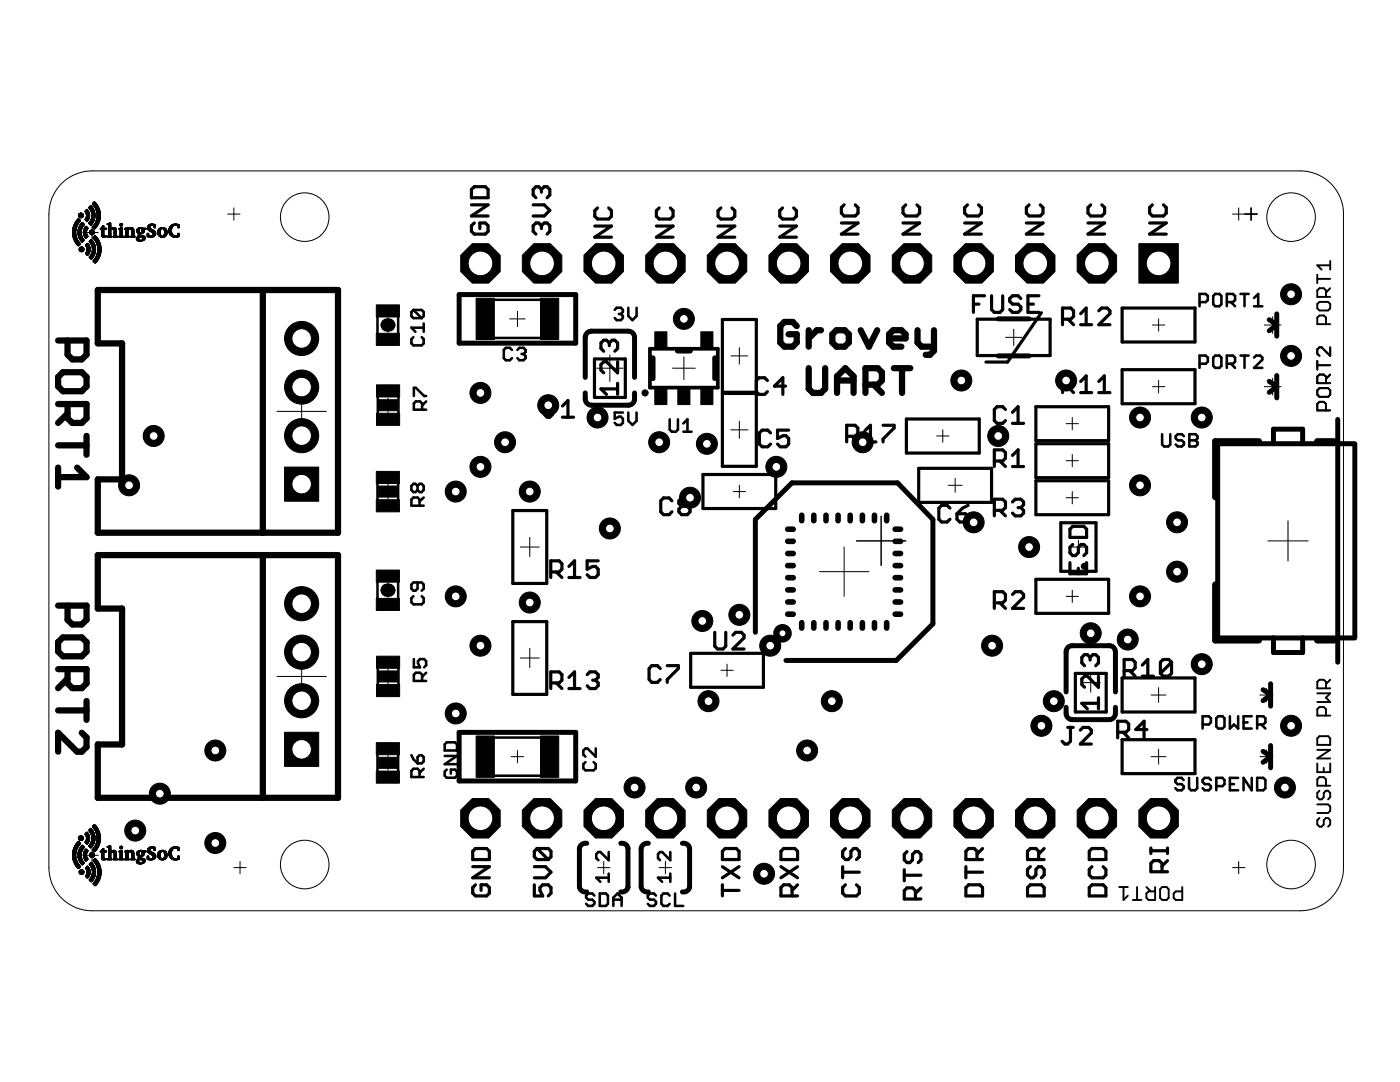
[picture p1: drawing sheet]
<svg xmlns="http://www.w3.org/2000/svg" width="279mm" height="216mm" viewBox="0 0 279 216" stroke-linecap="round" stroke-linejoin="round" font-family="sans-serif">
<g fill="none" stroke="#000" stroke-width=".51">
<path d="M98.6 59.8h9.3M242.5 58.7h.9l.4 .4v1.6l-.4 .4h-.9l-.4-.4v-1.6zM247.6 58.7h1.6M248.4 58.7v2.4M250.3 59.5l.8-.8v2.4M75.3 63.1v3.5M75.4 79.1v3.5M79.5 63.1v3.5M79.5 79.1v3.5M82.5 61.8l-.4 .5v.8l.4 .4h1.7M82.5 67.3l-.4 .4v.8l.4 .4h1.7l.4-.4v-.8l-.4-.4M82.5 61.8h1.7l.4 .5v.8l-.4 .4"/>
<path d="M82.5 61.8l1.7 1.7M82.6 79v-1.6h.4l1.6 1.6h.4M84.6 64.6v1.6M84.6 65.4h-2.5l.8 .8M98.6 67.4h9.3M102.2 69.8l-.4-.4h-.9l-.4 .4v1.7l.4 .4h.9l.4-.4M103.3 69.8l.4-.4h.8l.4 .4v.4l-.4 .4M104.1 70.6h.4M104.5 70.6l.4 .5v.4l-.4 .4h-.8l-.4-.4M122.7 61.8l.4-.4h.8l.4 .4v.4l-.4 .5M123.5 62.7h.4M123.9 62.7l.4 .4v.4l-.4 .4h-.8l-.4-.4"/>
<path d="M125.4 61.4v1.7l.8 .8 .8-.8v-1.7M239.4 60.3h1.2l.4-.4v-.8l-.4-.4h-1.2v2.4M239.4 72.6h1.2l.4-.4v-.8l-.4-.4h-1.2v2.4M242.5 71h.9l.4 .4v1.6l-.4 .4h-.9l-.4-.4v-1.6zM244.8 72.6h1.3l.4-.4v-.8l-.4-.4h-1.3v2.4M244.8 60.3h1.3l.4-.4v-.8l-.4-.4h-1.3v2.4M245.7 72.6l.8 .8M245.7 60.3l.8 .8M247.6 71h1.6M248.4 71v2.4M250.3 71.4l.4-.4h.8l.4 .4v.4l-1.6 1.6h1.6M250.3 61.1h1.6"/>
<path d="M75.3 96.4v3.4M79.5 96.4v3.4M83.3 97l-.4-.5h-.4l-.4 .5v.8l.4 .4h.4l.4-.4M83.3 97l.4-.5h.5l.4 .5v.8l-.4 .4h-.5l-.4-.4M83.3 97v.8M84.2 81.7v-1.2l-.4-.4h-.8l-.4 .4v1.2h2.4M84.6 99.3l-.9 .8M85 80.1l-.8 .8M124.3 82.3h-1.6v1.3l.8-.5h.4l.4 .5v.8l-.4 .4h-.8l-.4-.4M125.4 82.3v1.7l.8 .8 .8-.8v-1.7M133.6 83.7v2l.5 .4h.8l.4-.4v-2M136.4 86.1h1.6"/>
<path d="M136.4 84.5l.8-.8v2.4M231.9 86.6v2.1l.4 .4h.9l.4-.4v-2.1M236.3 87l-.4-.4h-.8l-.5 .4v.5l.5 .4h.8l.4 .4v.4l-.4 .4h-.8l-.5-.4M237.4 86.6h1.2l.4 .4v.5l-.4 .4 .4 .4v.4l-.4 .4h-1.2zM237.4 87.9h1.2M75.3 116v3.5M79.5 116v3.5M82.5 119l-.4 .4v.8l.4 .4h1.7l.4-.4v-.8l-.4-.4M83.3 116.2v1.3l-.4 .4h-.4l-.4-.4v-.9l.4-.4h1.7l.4 .4v.9l-.4 .4M83.7 100.9v-1.2l-.4-.4h-.8l-.4 .4v1.2h2.5M75.4 133.3v3.4M79.5 133.3v3.4"/>
<path d="M82.6 131.5v1.7h1.2l-.4-.9v-.4l.4-.4h.8l.4 .4v.8l-.4 .5M84.2 135.9v-1.3l-.4-.4h-.8l-.4 .4v1.3h2.4M85 134.2l-.8 .8M75.3 150.5v3.4M79.5 150.5v3.4M82.1 150.7l.4 .8 .8 .8M83.7 155v-1.2l-.4-.4h-.8l-.4 .4v1.2h2.5M83.7 150.7h.5l.4 .4v.8l-.4 .4h-.9v-1.2zM84.6 153.4l-.9 .8M88.8 150.8h2.4l-2.4 1.7h2.4M89.2 153.6l-.4 .4v.8l.4 .4h1.6l.4-.4v-.8l-.4-.4h-.8v.8M89.2 148.1h1.6l.4 .4v1.3h-2.4v-1.3z"/>
<path d="M98.6 154.8h9.3M98.6 147.2h9.3M116.8 152.1l-.4 .4v.8l.4 .4h1.7l.4-.4v-.8l-.4-.4M118.9 149.4v1.6l-1.7-1.6h-.4l-.4 .4v.8l.4 .4M236.2 155.6l-.4-.4h-.8l-.4 .4v.4l.4 .5h.8l.4 .4v.4l-.4 .4h-.8l-.4-.4M237.3 155.2v2.1l.4 .4h.8l.4-.4v-2.1M240 144.6h1.2l.5-.5v-.8l-.5-.4h-1.2v2.5M241.7 155.6l-.5-.4h-.8l-.4 .4v.4l.4 .5h.8l.5 .4v.4l-.5 .4h-.8l-.4-.4M242.7 156.9h1.3l.4-.4v-.9l-.4-.4h-1.3v2.5M243.1 142.9h.9l.4 .4v1.7l-.4 .4h-.9l-.4-.4v-1.7zM245.4 142.9v2.5l.9-.8 .8 .8v-2.5M245.4 156.5h.9"/>
<path d="M247.1 155.2h-1.7v2.5h1.7M248.2 144.1h.8M249.8 142.9h-1.6v2.5h1.6M249.8 155.2v2.5l-1.6-2.5v2.5M250.9 155.2h1.2l.4 .4v1.7l-.4 .4h-1.2zM250.9 144.6h1.2l.4-.5v-.8l-.4-.4h-1.2v2.5M251.7 144.6l.8 .8M118.6 178.7l-.4-.4h-.8l-.4 .4v.4l.4 .4h.8l.4 .4v.4l-.4 .5h-.8l-.4-.5M119.7 178.3h1.2l.4 .4v1.6l-.4 .5h-1.2zM121.5 175.1h-2.5l.8 .9M121.5 170v1.6l-1.7-1.6h-.4l-.4 .4v.8l.4 .4M121.5 174.3v1.7"/>
<path d="M122.4 179.5h1.7M130.9 178.7l-.4-.4h-.8l-.4 .4v.4l.4 .4h.8l.4 .4v.4l-.4 .5h-.8l-.4-.5M133.6 178.7l-.4-.4h-.8l-.4 .4v1.6l.4 .5h.8l.4-.5M133.8 175.1h-2.5l.8 .9M133.8 170v1.6l-1.7-1.6h-.4l-.4 .4v.8l.4 .4M133.8 174.3v1.7M134.7 178.3v2.5h1.7M122.4 180.8v-1.7l.8-.8 .9 .8v1.7"/>
</g>
<g fill="none" stroke="#000" stroke-width=".63">
<path d="M94.1 37.8l.6-.5h2.2l.5 .5v1.7h-3.3zM108.1 37.8l-.6-.5h-.5l-.6 .5v1.1l.6 .6M108.1 37.8v.6M108.1 37.8l.5-.5h.6l.5 .5v1.1l-.5 .6M94.1 40.9h3.3l-3.3 2.2h3.3M94.7 44.5l-.6 .5v1.2l.6 .5h2.2l.5-.5v-1.2l-.5-.5h-1.1v1.1M106.4 40.9h2.2l1.1 1.1-1.1 1.1h-2.2M108.1 45l-.6-.5h-.5l-.6 .5v1.2l.6 .5M108.1 45l.5-.5h.6l.5 .5v1.2l-.5 .5M108.1 45v.6M118.7 45.1h3.3l-3.3 2.2h3.3M119.3 41.5l-.6 .5v1.2l.6 .5h2.2l.5-.5v-1.2l-.5-.5"/>
<path d="M131 45.1h3.3l-3.3 2.2h3.3M131.6 41.5l-.6 .5v1.2l.6 .5h2.2l.5-.5v-1.2l-.5-.5M143.3 45.1h3.3l-3.3 2.2h3.3M143.9 41.5l-.6 .5v1.2l.6 .5h2.2l.5-.5v-1.2l-.5-.5M155.6 45.1h3.3l-3.3 2.2h3.3M156.2 41.5l-.6 .5v1.2l.6 .5h2.2l.5-.5v-1.2l-.5-.5M167.9 44.5h3.3l-3.3 2.2h3.3M168.5 40.9l-.6 .5v1.1l.6 .6h2.2l.5-.6v-1.1l-.5-.5M180.2 44.5h3.3l-3.3 2.2h3.3M180.8 40.9l-.6 .5v1.1l.6 .6h2.2l.5-.6v-1.1l-.5-.5M192.5 44.5h3.4l-3.4 2.2h3.4M193.1 40.9l-.6 .5v1.1l.6 .6h2.2l.6-.6v-1.1l-.6-.5"/>
<path d="M196.5 59h-2.2v3.3M197.9 59v2.8l.5 .5h1.2l.5-.5v-2.8M203.7 59.6l-.5-.6h-1.1l-.6 .6v.5l.6 .6h1.1l.5 .5v.6l-.5 .5h-1.1l-.6-.5M204.8 44.5h3.4l-3.4 2.2h3.4M205.4 40.9l-.6 .5v1.1l.6 .6h2.2l.6-.6v-1.1l-.6-.5M207.3 59h-2.2v3.3h2.2M217.1 44.5h3.4l-3.4 2.2h3.4M217.7 40.9l-.6 .5v1.1l.6 .6h2.2l.6-.6v-1.1l-.6-.5M229.4 44.5h3.3l-3.3 2.2h3.3M230 40.9l-.6 .5v1.1l.6 .6h2.2l.5-.6v-1.1l-.5-.5M109.7 79.9h1.1M110.3 79.9v2.8l-.6 .5h-.5l-.6-.5"/>
<path d="M118.6 71.6h6.2v7.7h-6.2zM121.6 68.4l.6-.5h.5l.6 .5v1.1l-.6 .6M121.6 68.4l-.6-.5h-.5l-.6 .5v1.1l.6 .6M121.6 68.4v.6M123.3 77.6h-3.4l1.1 1.1M123.3 72.2v2.2l-2.3-2.2h-.5l-.6 .5v1.2l.6 .5M123.3 76.5v2.2M144.2 63.8h6.7v14.5h-6.7zM144.2 78.5h6.7v14.5h-6.7zM150.9 75.9l.6-.5h1.1l.6 .5M150.9 78.1l.6 .6h1.1l.6-.6M156.8 77h-2.2l1.6-1.6v3.3"/>
<path d="M194.3 60.7h1.1M195 63.7h14.6v7.3h-14.6zM205.1 60.7h1.1M207.8 62.4l-6.7 9.8h-4.3M212 63.7h1.7l.5-.6v-1.1l-.5-.5h-1.7v3.3M212 77.2h1.7l.5-.5v-1.1l-.5-.6h-1.7v3.3M213.1 77.2l1.1 1.1M213.1 63.7l1.1 1.1M215.7 76.1l1.1-1.1v3.3M215.7 62.6l1.1-1.1v3.3M215.7 78.3h2.2M215.7 64.8h2.2"/>
<path d="M219.3 62l.5-.5h1.2l.5 .5v.6l-2.2 2.2h2.2M219.3 78.3h2.2M219.3 76.1l1.1-1.1v3.3M223.9 61.5h14.6v6.7h-14.6zM223.9 73.8h14.6v6.8h-14.6zM112.2 83.2h2.3M112.2 81l1.1-1.1v3.3M134.1 99.9l-.6-.5h-1.1l-.5 .5v2.2l.5 .6h1.1l.6-.6M140.3 94.7h14.5v6.8h-14.5zM153.8 86.4l-.6-.6h-1.1l-.5 .6v2.2l.5 .6h1.1l.6-.6M157.4 85.8h-2.2v1.7l1.1-.6h.5l.6 .6v1.1l-.6 .6h-1.1l-.5-.6M169 87.1h1.6l.6-.6v-1.1l-.6-.5h-1.6v3.3"/>
<path d="M170.1 87.1l1.1 1.1M172.6 86l1.1-1.1v3.3M172.6 88.2h2.2M176.2 84.9h2.2v.5l-2.2 2.2v.6M180.9 83.6h14.5v6.8h-14.5zM183.3 93.5h14.6v6.7h-14.6zM198.4 92h1.7l.6-.6v-1.1l-.6-.5h-1.7v3.3M199.5 92l1.2 1.1M200.7 81.7l-.6-.5h-1.1l-.6 .5v2.2l.6 .6h1.1l.6-.6M202.1 84.5h2.2M202.1 82.3l1.1-1.1v3.3M202.1 90.9l1.1-1.1v3.3"/>
<path d="M202.1 93.1h2.2M206.7 81.2h14.6v6.7h-14.6zM206.7 88.5h14.6v6.8h-14.6zM206.7 95.9h14.6v6.8h-14.6zM55.4 106.3h9.6M102.3 101.9h6.8v14.5h-6.8zM109.9 114.1h1.7l.5-.5v-1.1l-.5-.6h-1.7v3.3M111 114.1l1.1 1.1M113.5 113l1.2-1.1v3.3M113.5 115.2h2.3M119.4 111.9h-2.2v1.7l1.1-.6h.5l.6 .6v1.1l-.6 .5h-1.1l-.5-.5M136 101l-.5 .6v.5l.5 .6h1.2l.5-.6v-.5l-.5-.6"/>
<path d="M136 101l-.5-.5v-.6l.5-.5h1.2l.5 .5v.6l-.5 .5M136 101h1.2M189.6 101.4l-.6-.6h-1.1l-.5 .6v2.2l.5 .6h1.1l.6-.6M191 102.5h1.7l.5 .6v.5l-.5 .6h-1.2l-.5-.6zM193.2 100.8l-1.1 .6-1.1 1.1M198.4 101.8h1.7l.6-.5v-1.1l-.6-.6h-1.7v3.3M199.5 101.8l1.2 1.1M202.1 100.2l.5-.6h1.1l.6 .6v.5l-.6 .6M202.1 118.6l.5-.5h1.1l.6 .5v.6l-2.2 2.2h2.2M203.2 101.3h.5M203.7 101.3l.6 .5v.6l-.6 .5h-1.1l-.5-.5M206.7 115.6h14.6v6.8h-14.6z"/>
<path d="M211.7 104.3h7v9.7h-7zM213.5 112.3v2.2h3.4v-2.2M214.1 105h2.2l.6 .6v1.6h-3.4v-1.6zM214.1 108.6l-.6 .6v1.1l.6 .6h.5l.6-.6v-1.1l.6-.6h.5l.6 .6v1.1l-.6 .6M215.2 113.4v1.1M102.3 124h6.8v14.6h-6.8zM109.9 136.3h1.7l.5-.6v-1.1l-.5-.5h-1.7v3.3M111 136.3l1.1 1.1M113.5 135.2l1.2-1.1v3.3M113.5 137.4h2.3M117.2 134.6l.5-.5h1.1l.6 .5v.6l-.6 .5M118.3 135.7h.5"/>
<path d="M118.8 135.7l.6 .6v.5l-.6 .6h-1.1l-.5-.6M131.8 133.4l-.6-.6h-1.1l-.6 .6v2.2l.6 .6h1.1l.6-.6M133.2 132.8h2.2v.6l-2.2 2.2v.6M137.8 130.4h14.6v6.7h-14.6zM142.6 126.2v2.7l.6 .6h1.1l.5-.6v-2.7M146.3 126.7l.5-.5h1.1l.6 .5v.6l-2.2 2.2h2.2M198.4 120.3h1.7l.6-.6v-1.1l-.6-.5h-1.7v3.3M199.5 120.3l1.2 1.1M214.6 134.4h6.2v7.7h-6.2zM217.6 131.2l.5-.6h.6l.5 .6v1.1l-.5 .5M217.6 131.2l-.6-.6h-.5l-.6 .6v1.1l.6 .5M217.6 131.2v.5"/>
<path d="M219.2 134.9v2.2l-2.2-2.2h-.5l-.6 .6v1.1l.6 .5M219.2 139.2v2.2M223.9 135.3h14.6v6.8h-14.6zM224.3 133.8h1.7l.5-.5v-1.2l-.5-.5h-1.7v3.3M225.4 133.8l1.1 1.1M228 134.9h2.2M228 132.7l1.1-1.1v3.3M233.8 132.1v2.3l-.5 .5h-1.2l-.5-.5M233.8 132.1l-.5-.5h-1.2l-.5 .5v2.3M233.8 132.1l-2.2 2.3M55.4 159.2h9.6M213.1 145.1h1.1"/>
<path d="M213.6 145.1v2.8l-.5 .6h-.6l-.5-.6M215.6 145.7l.6-.6h1.1l.5 .6v.5l-2.2 2.3h2.2M219.2 140.3h-3.3l1.1 1.1M223.1 146.1h1.6l.6-.5v-1.1l-.6-.6h-1.6v3.3M223.9 147.6h14.6v6.8h-14.6zM224.2 146.1l1.1 1.1M228.9 145.6h-2.2l1.6-1.7v3.3M94.3 169.9l.6-.6h2.2l.6 .6v1.6h-3.4zM94.3 172.9h3.4l-3.4 2.3h3.4M94.9 176.6l-.6 .5v1.1l.6 .6h2.2l.6-.6v-1.1l-.6-.5h-1.1v1.1M106.6 176.6v2.2h1.7l-.5-1.1v-.6l.5-.5h1.1l.6 .5v1.1l-.6 .6M106.6 172.9h2.3l1.1 1.1-1.1 1.2h-2.3"/>
<path d="M107.2 169.3l-.6 .6v1.1l.6 .5h2.2M107.2 169.3h2.2l.6 .6v1.1l-.6 .5M107.2 169.3l2.2 2.2M144.2 177.7h3.3M144.2 176.6v2.2M144.2 172.9l3.3 2.3M144.7 169.3h2.2l.6 .6v1.6h-3.3v-1.6zM147.5 172.9l-3.3 2.3M155.9 169.9l.5-.6h2.2l.6 .6v1.6h-3.3zM155.9 172.9l3.3 2.3M158.1 178.8v-1.7l-.6-.5h-1.1l-.5 .5v1.7h3.3M159.2 176.6l-1.1 1.1"/>
<path d="M159.2 172.9l-3.3 2.3M168.2 172.9v2.3M168.2 174h3.3M168.7 169.3l-.5 .6v1.1l.5 .5h.6l.5-.5v-1.1l.6-.6h.5l.6 .6v1.1l-.6 .5M168.7 176.6l-.5 .5v1.1l.5 .6h2.2l.6-.6v-1.1l-.6-.5M180.5 173.5v2.3M180.5 174.6h3.3M181 169.9l-.5 .6v1.1l.5 .5h.6l.5-.5v-1.1l.6-.6h.5l.6 .6v1.1l-.6 .5M182.7 179.4v-1.7l-.6-.5h-1.1l-.5 .5v1.7h3.3M183.8 177.2l-1.1 1.1M192.8 177.1l.5-.5h2.2l.6 .5v1.7h-3.3zM192.8 174h3.3"/>
<path d="M192.8 172.9v2.3M195 171.5v-1.6l-.6-.6h-1.1l-.5 .6v1.6h3.3M196.1 169.3l-1.1 1.1M205.1 177.1l.5-.5h2.2l.6 .5v1.7h-3.3zM205.6 172.9l-.5 .6v1.1l.5 .6h.6l.5-.6v-1.1l.6-.6h.5l.6 .6v1.1l-.6 .6M207.3 171.5v-1.6l-.6-.6h-1.1l-.5 .6v1.6h3.3M208.4 169.3l-1.1 1.1M217.4 169.9l.5-.6h2.3l.5 .6v1.6h-3.3zM217.4 177.1l.5-.5h2.3l.5 .5v1.7h-3.3zM217.9 172.9l-.5 .6v1.1l.5 .6h2.3l.5-.6v-1.1l-.5-.6M229.7 169.2v1.1M229.7 169.8h3.3"/>
<path d="M231.9 173.9v-1.6l-.6-.6h-1.1l-.5 .6v1.6h3.3M233 171.7l-1.1 1.1M233 169.2v1.1"/>
<circle cx="216.4" cy="113" r=".38"/>
</g>
<g fill="none" stroke="#000" stroke-width=".38">
<path d="M262.9 54.8v1.7M262.9 55.6h2.6M264.6 59.2v-1.2l-.4-.5h-.9l-.4 .5v1.2h2.6M265.5 52.1v1.7M265.5 57.5l-.9 .9M265.5 52.9h-2.6l.9 .9M262.9 60.7l.4-.5h1.7l.5 .5v.8l-.5 .5h-1.7l-.4-.5zM262.9 72v1.7M262.9 72.9h2.6M263.3 77.4h1.7l.5 .5v.8l-.5 .5h-1.7l-.4-.5v-.8zM264.6 64.7v-1.3l-.4-.5h-.9l-.4 .5v1.3h2.6M264.6 76.5v-1.3l-.4-.5h-.9l-.4 .5v1.3h2.6"/>
<path d="M265.5 69.3v1.7l-1.7-1.7h-.5l-.4 .4v.9l.4 .4M265.5 74.7l-.9 .9M264.6 81.9v-1.3l-.4-.4h-.9l-.4 .4v1.3h2.6M262.9 138.3h2.6l-.9 .9 .9 .9h-2.6M264.6 137.4v-1.3l-.4-.5h-.9l-.4 .5v1.3h2.6M265.5 135.6l-.9 .9M262.9 152.3v1.8h2.6v-1.8M262.9 149.6h2.6l-2.6 1.7h2.6M263.3 146.9h1.7l.5 .4v1.3h-2.6v-1.3zM263.3 157.8l-.4 .4v.9l.4 .4h.5l.4-.4v-.9l.4-.4h.4l.5 .4v.9l-.5 .4M264.2 153.2v.9M264.6 142.8v-1.3l-.4-.4h-.9l-.4 .4v1.3h2.6"/>
<path d="M264.6 156.8v-1.3l-.4-.4h-.9l-.4 .4v1.3h2.6M223.4 177h1.7M224.2 177v2.6l.9-.9M226.1 179.6h1.7M226.9 177v2.6M228.8 177l.9 .9M230.5 177v2.6h-1.3l-.4-.4v-.9l.4-.4h1.3M231.9 177h.9l.4 .4v1.8l-.4 .4h-.9l-.4-.4v-1.8zM235.9 177v2.6h-1.2l-.5-.4v-.9l.5-.4h1.2M262.9 160.5h2.1l.5 .4v.9l-.5 .4h-2.1M263.3 163.2l-.4 .5v.8l.4 .5h.5l.4-.5v-.8l.4-.5h.4l.5 .5v.8l-.5 .5"/>
</g>
<g fill="none" stroke="#000" stroke-width="1.2">
<path d="M19.5 57.9h48v48.4h-48v-10.6h4.9v-27.2h-4.9zM52.5 57.9v48.4M11.6 67.9h5.7v2.9l-1 .9h-1.9l-.9-.9v-2.9M11.6 75.2l1-.9h3.7l1 .9v1.9l-1 1h-3.7l-1-1zM159 65.1l-.8-.9h-1.7l-.8 .9v3.2l.8 .9h1.7l.8-.9v-1.6h-1.6M161.4 65.9v3.3M161.4 73.5v4.1l.8 .8h1.7l.8-.8v-4.1M163.9 65.9h-.9l-1.6 1.6M166.1 66.7l.8-.8h1.7l.8 .8v1.6l-.8 .9h-1.7l-.8-.9zM167 78.4v-3.3l1.7-1.6 1.6 1.6v3.3M167 75.9h3.3M171.8 65.9l1.6 3.3 1.7-3.3"/>
<path d="M172.7 76.8h2.5l.8-.9v-1.6l-.8-.8h-2.5v4.9M174.4 76.8l1.6 1.6M177.4 67.5h3.3v-.8l-.8-.8h-1.6l-.9 .8v1.6l.9 .9h1.6M178.4 73.5h3.3M180 73.5v4.9M183.1 65.9v2.4l.8 .9h2.5M186.4 65.9v4.1l-.8 .8h-.9M11.6 80.6h5.7v2.9l-1 .9h-1.9l-.9-.9v-2.9M11.6 93.3v3.8M11.6 88.9h5.7M13.5 82.5l-1.9 1.9M15.4 93.3l1.9 1.9h-5.7"/>
<path d="M17.3 87v3.7M251.2 88.1h-8.7v11.1M262.9 88.1h3.4M19.5 110.8h48v48.4h-48v-10.7h4.9v-27.1h-4.9zM52.5 110.8v48.4M242.5 116.6v11.2h8.7M11.6 120.8h5.7v2.9l-1 .9h-1.9l-.9-.9v-2.9M11.6 128.1l1-.9h3.7l1 .9v1.9l-1 1h-3.7l-1-1zM11.6 133.5h5.7v2.9l-1 .9h-1.9l-.9-.9v-2.9M13.5 135.4l-1.9 1.9M17.3 139.9v3.7M262.9 127.8h3.4"/>
<path d="M11.6 141.8h5.7M16.3 146.2l1 1v1.9l-1 .9h-.9l-3.8-3.8v3.8"/>
<circle cx="156.2" cy="126.4" r="1.23"/>
</g>
<g fill="none" stroke="#000" stroke-width=".99">
<path d="M91.6 58.8h23.3v9.7h-23.3zM116.8 75.3v-8.2l.5-.7 .7-.3h7.4l.5 .1 .5 .3 .2 .8v8M116.8 78.4a2.23 2.23 0 0 0 .3 2l.4 .3 .5 .2h7.4l.5-.2 .5-.3a2.23 2.23 0 0 0 .2-2M130.3 71.4v4.1M135.2 70h2.6M142.6 71.4v4.1M199.2 63.6h6.2M199.2 71h6.2M253.3 76.1l1.4 .9M253.3 63.8l1.4 .9M254.8 62.6v4.5M254.8 74.9v4.5"/>
<path d="M254.8 77.2l-1.5 1.1M254.8 64.9l-1.5 1.1M254.1 88.5v-2.9h5.9v2.9M267 83.7v48.4M270.1 88.5h-27.1v38.8h27.1M270.4 88.5v38.8M150.7 126.2v-22.5l7.4-7.3h21l7.1 7.3v20.8l-7.3 7.3h-22.1M212.8 138.1v-8.3l.4-.7 .8-.3h7.4l.7 .3 .4 .4 .1 .6v8M252.1 137.6l1.4 1M253.6 136.4v4.5M253.6 138.7l-1.5 1.1M254.1 127.3v2.9h5.9v-2.9"/>
<path d="M91.6 146.1h23.3v9.7h-23.3zM212.8 141.1a2.4 2.4 0 0 0 .2 2l.5 .4 .5 .1h7.4l.5-.1 .4-.4a2.47 2.47 0 0 0 .3-2M252.1 149.9l1.4 1M253.6 148.8v4.4M253.6 151l-1.5 1.1M117.1 168.3h-.6l-.4 .3-.5 .6v7.8l.3 .5 .4 .4 .8 .1M123.9 168.3h.5l.5 .3 .4 .6v7.8l-.2 .5-.4 .4-.8 .1M129.4 168.3h-.6l-.4 .3-.4 .6v7.8l.2 .5 .4 .4 .8 .1M136.2 168.3h.5l.5 .3 .4 .6v7.8l-.2 .5-.4 .4-.8 .1"/>
</g>
<circle cx="128.7" cy="78.4" r=".61" fill="#000" stroke="#000" stroke-width=".2"/>
<g fill="#000" stroke="#000" stroke-width=".2">
<path d="M14.5 46.8l.7 .1zM14.5 46.8h.7zM14.5 46.7l.7 .1zM14.5 46.7h.7zM14.5 46.7h.6zM14.5 46.6l.6 .1zM14.5 46.6h.6zM14.5 46.5l.6 .1zM14.5 46.5h.6zM14.5 46.4l.6 .1zM14.5 46.4h.6zM14.5 46.3l.6 .1z"/>
<path d="M14.5 46.3h.6zM14.5 46.2l.6 .1zM14.5 46.2h.6zM14.5 46.1l.6 .1zM14.5 46.1h.6zM14.5 46l.6 .1zM14.5 46h.7zM14.5 46.9l.7 .1zM14.5 46.9h.7zM14.5 45.9l.7 .1zM14.5 45.9h.7zM14.5 45.8l.7 .1z"/>
<path d="M14.5 45.8h.7zM14.5 45.7l.7 .1zM14.5 47.1l.7 .1zM14.5 47.1h.7zM14.5 47l.7 .1zM14.5 47h.7zM14.5 45.7h.7zM14.5 45.6l.7 .1zM14.5 45.6h.7zM14.6 47.2l.6 .1zM14.6 47.2h.6zM14.6 45.5h.6z"/>
<path d="M14.6 45.4l.6 .1zM14.6 45.4h.7zM14.6 45.5l.6 .1zM14.6 47.3l.7 .1zM14.6 47.3h.7zM14.6 45.3l.7 .1zM14.6 47.5h.7zM14.6 47.4l.7 .1zM14.6 47.4h.7zM14.6 45.3h.7zM14.6 45.2l.7 .1zM14.6 47.6h.8z"/>
<path d="M14.6 45.1l.8 .1zM14.6 45.1h.8zM14.7 47.5l.6 .1zM14.7 45.2h.6zM14.7 45.1l.6 .1zM14.7 47.6l.7 .1zM14.7 47.6h.7zM14.7 45.1h.7zM14.7 45l.7 .1zM14.7 47.7l.7 .1zM14.7 45h.7zM14.7 44.9l.7 .1z"/>
<path d="M14.7 47.7h.7zM14.8 47.8h.7zM14.8 44.9l.7 .1zM14.8 44.9h.7zM14.8 47.8l.7 .1zM14.8 47.9h.7zM14.8 44.8l.7 .1zM14.8 44.8h.7zM14.8 47.9l.7 .1zM14.8 44.7l.7 .1zM14.9 48h.7zM14.9 44.7h.7z"/>
<path d="M14.9 48l.7 .1zM14.9 44.6l.7 .1zM14.9 44.6h.7zM14.9 48.1l.8 .1zM14.9 48.1h.7zM14.9 44.5l.8 .1zM14.9 48.2h.8zM14.9 44.5h.8zM15 48.2l.7 .1zM15 44.4l.7 .1zM15 44.4h.8zM15 48.3h.8z"/>
<path d="M15 48.3l.8 .1zM15 44.3l.8 .1zM15.1 48.4h.8zM15.1 44.3h.8zM15.1 48.5h.8zM15.1 48.4l.8 .1zM15.1 44.2l.8 .1zM15.1 44.2h.8zM15.2 48.5l.8 .1zM15.2 44.2h.8zM15.2 44.1l.8 .1zM15.2 48.6h.8z"/>
<path d="M15.2 48.6l.9 .1zM15.2 48.6h.9zM15.2 44.1h.9zM15.2 44l.9 .1zM15.2 48.7h.8zM15.2 44h.8zM15.3 48.7h.7zM15.3 44h.7zM15.3 48.7l.7 .1zM15.3 43.9l.7 .1zM15.3 48.8h.7zM15.3 43.9h.7z"/>
<path d="M15.4 48.8l.5 .1zM15.4 43.9h.6zM15.4 48.9h.5zM15.4 43.8l.5 .1zM15.4 43.8h.5zM15.5 48.9l.3 .1zM15.5 43.8h.4zM15.5 43.7l.3 .1zM15.5 49h.3zM15.6 49h.1zM15.6 46.7l.6 .1zM15.6 46.7h.6z"/>
<path d="M15.6 46.6l.6 .1zM15.6 46.6h.6zM15.6 46.5l.6 .1zM15.6 46.5h.6zM15.6 46.4l.6 .1zM15.6 46.4h.6zM15.6 46.3l.6 .1zM15.6 46.3h.6zM15.6 46.2l.6 .1zM15.6 46.2h.6zM15.6 46.1l.6 .1zM15.6 46.1h.6z"/>
<path d="M15.6 46l.6 .1zM15.6 46h.6zM15.6 43.7h.2zM15.6 49l.1 .1zM15.6 46.9h.7zM15.6 46.8l.7 .1zM15.6 45.9h.7zM15.6 45.8l.7 .1zM15.6 45.8h.7zM15.6 43.6l.1 .1zM15.6 46.8h.6zM15.6 45.9l.6 .1z"/>
<path d="M15.6 45.9h.6zM15.6 47h.7zM15.6 46.9l.7 .1zM15.6 45.7l.7 .1zM15.6 45.7h.7zM15.6 45.6l.7 .1zM15.6 47.1l.8 .1zM15.6 47.1h.7zM15.6 47l.7 .1zM15.6 45.6h.7zM15.6 45.6h.8zM15.6 43l1.1 .1z"/>
<path d="M15.6 43h1.1zM15.7 47.2l.7 .1zM15.7 47.2h.7zM15.7 45.5h.7zM15.7 43.1h.9zM15.7 43l.9 .1zM15.7 42.9h.9zM15.7 42.8l.9 .1zM15.7 45.5l.7 .1zM15.7 42.9l1 .1zM15.7 42.9h1zM15.7 47.3h.7z"/>
<path d="M15.7 45.4l.7 .1zM15.7 45.4h.7zM15.7 43.2h.9zM15.7 43.1l.9 .1zM15.7 42.8h.9zM15.7 47.3l.7 .1zM15.7 45.3l.7 .1zM15.7 43.2l.9 .1zM15.7 42.7l.9 .1zM15.7 47.4h.8zM15.7 45.3l.8 .1zM15.8 49.8h.9z"/>
<path d="M15.8 49.7l1 .1zM15.8 47.4h.7zM15.8 45.3h.7zM15.8 43.3h.7zM15.8 42.7h.8zM15.8 42.7h.7zM15.8 49.9h.9zM15.8 49.8l.9 .1zM15.8 49.8h1zM15.8 49.7h1zM15.8 49.6l1 .1zM15.8 49.6l.9 .1z"/>
<path d="M15.8 47.5h.7zM15.8 47.4l.7 .1zM15.8 45.2l.7 .1zM15.8 42.6l.7 .1zM15.8 47.5l.7 .1zM15.8 45.2h.7zM15.8 50h.9zM15.8 49.9l.9 .1zM15.8 49.6h.9zM15.8 49.5l.9 .1zM15.8 47.6h.8zM15.8 45.1l.8 .1z"/>
<path d="M15.8 45.1h.8zM15.8 43.3l.7 .1zM15.9 50l.8 .1zM15.9 50h.8zM15.9 49.5h.8zM15.9 47.6l.7 .1zM15.9 47.6h.7zM15.9 45.1h.7zM15.9 45l.7 .1zM15.9 49.4l.8 .1zM15.9 47.7l.8 .1zM15.9 47.7h.8z"/>
<path d="M15.9 45h.8zM15.9 43.4h.5zM15.9 42.6h.5zM15.9 50.1h.7zM15.9 49.4h.7zM15.9 44.9l.8 .1zM15.9 47.8h.9zM15.9 44.9h.9zM16 50.1h.6zM16 49.4h.6zM16 47.8h.8zM16 44.9l.8 .1z"/>
<path d="M16 43.4h.4zM16 42.5l.4 .1zM16 47.8l.8 .1zM16 44.9h.8zM16 44.8l.8 .1zM16 42.5h.3zM16 50.1l.5 .1zM16 49.3l.5 .1zM16 47.9h.8zM16 44.8h.8zM16 43.4l.3 .1zM16 47.9l.8 .1z"/>
<path d="M16 44.7l.8 .1zM16.1 47.9l.7 .1zM16.1 44.7h.7zM16.1 50.2h.4zM16.1 49.3h.4zM16.1 48h.7zM16.1 48h.6zM16.1 44.7h.6zM16.1 50.2h.3zM16.1 49.3h.3zM16.1 44.6l.6 .1zM16.2 48l.5 .1z"/>
<path d="M16.2 48.1h.5zM16.2 44.6h.5zM16.2 48.1l.4 .1zM16.2 44.5l.4 .1zM16.2 48.2h.4zM16.3 48.2h.3zM16.3 44.5h.3zM16.3 48.2l.2 .1zM16.3 44.4l.3 .1zM16.3 48.3h.2zM16.3 44.4h.2zM16.4 44.4h.1z"/>
<path d="M16.6 46.4l.7 .1zM16.6 46.4h.7zM16.6 46.3l.7 .1zM16.6 46.3h.7zM16.6 46.5l.7 .1zM16.6 46.5h.7zM16.6 46.2l.7 .1zM16.6 46.2h.7zM16.6 46.1l.7 .1zM16.7 46.8h.6zM16.7 46.7l.6 .1zM16.7 46.7h.6z"/>
<path d="M16.7 46.6l.6 .1zM16.7 46.6h.6zM16.7 46.1h.6zM16.7 46l.6 .1zM16.7 46h.6zM16.7 45.9l.6 .1zM16.7 46.8l.7 .1zM16.7 45.8l.7 .1zM16.7 46.8h.7zM16.7 45.9h.7zM16.7 46.9h.7zM16.7 45.8h.7z"/>
<path d="M16.7 45.7l.7 .1zM16.7 46.9l.8 .1zM16.7 45.7h.8zM16.8 47l.7 .1zM16.8 47h.7zM16.8 45.7h.7zM16.8 45.6l.7 .1zM16.8 47.1h.7zM16.8 45.6h.7zM16.8 47.1l.8 .1zM16.8 45.6h.8zM16.8 45.5l.8 .1z"/>
<path d="M16.8 47.2h.8zM16.8 45.5h.8zM16.9 47.2l.6 .1zM16.9 45.5h.6zM16.9 45.4l.6 .1zM16.9 47.3h.5zM16.9 47.3h.6zM16.9 45.4h.6zM16.9 47.3l.5 .1zM16.9 45.3l.5 .1zM16.9 43.7l.8 .1zM16.9 42.2h.8z"/>
<path d="M17 43.8h.7zM17 42.2h.7zM17 42.1l.7 .1zM17 47.4h.4zM17 45.3l.4 .1zM17 43.8l.7 .1zM17 43.7l.7 .1zM17 42.2l.7 .1zM17 42.1h.7zM17 47.4l.3 .1zM17 47.4h.3zM17 45.3h.4z"/>
<path d="M17 45.3h.3zM17 43.9h.6zM17 42.1h.6zM17 47.5h.3zM17 45.2l.3 .1zM17 43.9h.7zM17 43.7h.7zM17 42.3h.7zM17 42l.7 .1zM17 48.9l.8 .1zM17 43.6l.8 .1zM17 42.3l.8 .1z"/>
<path d="M17.1 50.6h.7zM17.1 49h.7zM17.1 48.9h.7zM17.1 47.5h.1zM17.1 45.2h.2zM17.1 43.9l.5 .1zM17.1 43.6h.7zM17.1 42.4h.7zM17.1 42l.5 .1zM17.1 50.5l.7 .1zM17.1 50.5h.7zM17.1 47.5l.1 .1z"/>
<path d="M17.1 45.1l.2 .1zM17.1 44h.5zM17.1 43.5l.7 .1zM17.1 42.4l.7 .1zM17.1 42h.5zM17.1 50.6l.7 .1zM17.1 50.7h.7zM17.1 50.4l.7 .1zM17.1 50.4h.7zM17.1 49.1h.7zM17.1 49l.7 .1zM17.1 48.8l.7 .1z"/>
<path d="M17.1 44h.4zM17.1 43.5h.7zM17.1 42.5h.7zM17.1 42h.4zM17.1 49.1h.8zM17.1 43.4l.7 .1zM17.1 43.4h.7zM17.1 42.5l.7 .1zM17.1 41.9l.4 .1zM17.2 50.7h.5zM17.2 50.4h.7zM17.2 49.1l.7 .1z"/>
<path d="M17.2 48.8h.5zM17.2 50.7l.5 .1zM17.2 50.3l.7 .1zM17.2 48.7l.5 .1zM17.2 44l.3 .1zM17.2 43.4h.7zM17.2 43.3l.7 .1zM17.2 42.6l.7 .1zM17.2 42.6h.7zM17.2 41.9h.3zM17.2 50.3h.7zM17.2 50.2l.7 .1z"/>
<path d="M17.2 49.2l.7 .1zM17.2 49.2h.7zM17.2 44.1h.3zM17.2 43.2h.7zM17.2 42.8h.7zM17.2 50.8h.5zM17.2 43.3h.7zM17.2 43.2l.7 .1zM17.2 42.7l.7 .1zM17.2 42.7h.7zM17.3 50.8h.3zM17.3 50.2l.6 .1z"/>
<path d="M17.3 50.2h.6zM17.3 49.3h.6zM17.3 48.7h.3zM17.3 44.1l.2 .1zM17.3 43.1l.6 .1zM17.3 43.1h.6zM17.3 43l.6 .1zM17.3 43h.6zM17.3 42.9l.6 .1zM17.3 42.9h.6zM17.3 42.8l.6 .1zM17.3 41.8l.2 .1z"/>
<path d="M17.3 50.8l.3 .1zM17.3 50.1l.6 .1zM17.3 49.3l.6 .1zM17.3 44.1l.1 .1zM17.3 41.8h.1zM17.3 50.1h.6zM17.3 49.4h.6zM17.3 48.6l.3 .1zM17.3 50.9h.2zM17.3 50l.7 .1zM17.3 50h.7zM17.3 49.9l.7 .1z"/>
<path d="M17.3 49.9h.7zM17.3 49.6h.7zM17.3 49.5l.7 .1zM17.3 49.5h.7zM17.3 49.4l.7 .1zM17.3 48.6h.3zM17.4 50.9h.1zM17.4 49.9h.6zM17.4 49.8l.6 .1zM17.4 49.8h.6zM17.4 49.7l.6 .1zM17.4 49.7h.6z"/>
<path d="M17.4 49.6l.6 .1zM17.4 48.6h.1zM17.7 44.6h.7zM17.7 44.5l.8 .1zM17.7 44.5h.8zM17.7 41.5h.8zM17.7 41.4l.8 .1zM17.7 41.4h.8zM17.7 41.4h.7zM17.7 44.6h.8zM17.7 44.4l.8 .1zM17.7 41.3l.8 .1z"/>
<path d="M17.8 44.4h.8zM17.8 41.5l.8 .1zM17.8 44.6l.6 .1zM17.8 41.3l.6 .1zM17.8 51.3l.8 .1zM17.8 51.3h.8zM17.8 48.2h.8zM17.8 48.1l.8 .1zM17.8 44.7h.6zM17.8 41.6h.8zM17.8 41.3h.6zM17.8 51.4h.7z"/>
<path d="M17.8 51.2l.8 .1zM17.8 51.2l.9 .1zM17.8 48.3h.9zM17.8 48.2l.8 .1zM17.8 48.1l.7 .1zM17.8 44.3l.8 .1zM17.8 41.6l.8 .1zM17.9 51.4h.6zM17.9 51.2h.8zM17.9 48.3h.8zM17.9 48.1h.6zM17.9 46.4l.9 .1z"/>
<path d="M17.9 46.4h.9zM17.9 46.4h1zM17.9 46.3l1 .1zM17.9 46.3h.9zM17.9 44.7l.5 .1zM17.9 44.3l.7 .1zM17.9 41.2l.5 .1zM17.9 51.4l.6 .1zM17.9 48.3l.8 .1zM17.9 48l.6 .1zM17.9 46.5l.9 .1zM17.9 46.5h.9z"/>
<path d="M17.9 46.2l.9 .1zM17.9 46.2h.9zM17.9 46.1l.9 .1zM17.9 44.7l.4 .1zM17.9 44.3h.7zM17.9 41.7h.7zM17.9 41.2h.4zM17.9 51.5h.6zM17.9 51.1l.8 .1zM17.9 48h.6zM17.9 46.6h.9zM17.9 46.1h.9z"/>
<path d="M17.9 44.8h.4zM17.9 44.2l.7 .1zM17.9 44.2h.7zM17.9 41.7l.7 .1zM17.9 41.1l.4 .1zM17.9 51.1h.8zM17.9 48.4h.8zM17.9 46.6l.9 .1zM17.9 46l.9 .1zM18 44.8l.3 .1zM18 44.2h.7zM18 44.1l.7 .1z"/>
<path d="M18 41.8h.7zM18 41.1l.3 .1zM18 51.5l.4 .1zM18 51.1h.7zM18 48.4l.8 .1zM18 47.9l.4 .1zM18 46.7h.8zM18 46l.7 .1zM18 44.9h.2zM18 41.8l.7 .1zM18 41.1h.2zM18 48.5h.8z"/>
<path d="M18 46.7h.7zM18 46h.7zM18 44.1h.7zM18 41.9h.7zM18 51l.8 .1zM18 51h.8zM18 44l.8 .1zM18 44h.8zM18 41.9l.8 .1zM18 41.9h.8zM18.1 51.6h.3zM18.1 51h.7z"/>
<path d="M18.1 48.5l.7 .1zM18.1 47.9h.3zM18.1 46.7l.6 .1zM18.1 44.9l.1 .1zM18.1 41l.1 .1zM18.1 50.9l.7 .1zM18.1 44h.7zM18.1 42h.7zM18.1 50.9h.7zM18.1 48.6h.7zM18.1 45.9l.5 .1zM18.1 43.9h.7z"/>
<path d="M18.1 42.1h.7zM18.1 42l.7 .1zM18.1 51.6l.2 .1zM18.1 50.8l.7 .1zM18.1 47.8l.2 .1zM18.1 46.8h.5zM18.1 43.9l.7 .1zM18.1 51.7h.2zM18.1 50.8l.8 .1zM18.1 48.7h.8zM18.1 48.6l.8 .1zM18.1 47.8h.2z"/>
<path d="M18.1 43.8l.8 .1zM18.2 50.8h.7zM18.2 48.7l.7 .1zM18.2 48.7h.7zM18.2 45.9h.3zM18.2 43.8h.6zM18.2 43.7l.6 .1zM18.2 42.2h.6zM18.2 42.1l.6 .1zM18.2 46.8h.4zM18.2 50.7l.7 .1zM18.2 50.7h.7z"/>
<path d="M18.2 48.8h.7zM18.2 43.7l.7 .1zM18.2 43.7h.7zM18.2 43.6l.7 .1zM18.2 42.3h.7zM18.2 42.2l.7 .1zM18.2 50.6l.7 .1zM18.2 50.6h.7zM18.2 48.9h.7zM18.2 48.8l.7 .1zM18.2 46.8l.3 .1zM18.2 43.6h.7z"/>
<path d="M18.2 42.4h.7zM18.2 42.3l.7 .1zM18.3 50.6h.6zM18.3 50.5l.6 .1zM18.3 48.9l.7 .1zM18.3 48.9l.6 .1zM18.3 48.9h.6zM18.3 43.6h.6zM18.3 43.5l.6 .1zM18.3 43.5h.6zM18.3 43.4l.6 .1zM18.3 42.5h.6z"/>
<path d="M18.3 42.4l.6 .1zM18.3 42.4h.6zM18.3 50.5h.7zM18.3 49h.7zM18.3 43.2l.7 .1zM18.3 42.7h.7zM18.3 43.4h.6zM18.3 43.3l.6 .1zM18.3 43.3h.6zM18.3 42.7h.6zM18.3 42.6l.6 .1zM18.3 42.6h.6z"/>
<path d="M18.3 42.5l.6 .1zM18.3 50.4l.7 .1zM18.3 50.4h.7zM18.3 49.1h.7zM18.3 49l.7 .1zM18.3 43.2h.7zM18.3 43.1l.7 .1zM18.3 43.1h.7zM18.3 43l.7 .1zM18.3 43h.7zM18.3 42.9l.7 .1zM18.3 42.9h.7z"/>
<path d="M18.3 42.8l.7 .1zM18.3 42.8h.7zM18.3 42.7l.7 .1zM18.4 50.4h.6zM18.4 50.3l.6 .1zM18.4 50.3h.6zM18.4 50.2l.6 .1zM18.4 49.2l.6 .1zM18.4 49.2h.6zM18.4 49.1l.6 .1zM18.4 50.2h.6zM18.4 50.1l.6 .1z"/>
<path d="M18.4 50.1h.6zM18.4 50.1h.7zM18.4 50l.7 .1zM18.4 49.4h.7zM18.4 49.3l.7 .1zM18.4 49.3h.6zM18.4 50l.6 .1zM18.4 50h.6zM18.4 49.5h.6zM18.4 49.4l.6 .1zM18.4 50h.7zM18.4 49.9l.7 .1z"/>
<path d="M18.4 49.9h.7zM18.4 49.8l.7 .1zM18.4 49.8h.7zM18.4 49.7l.7 .1zM18.4 49.7h.7zM18.4 49.6l.7 .1zM18.4 49.6h.7zM18.4 49.5l.7 .1zM18.4 45.3l.8 .1zM18.4 45.3h.9zM18.4 40.7h.9zM18.4 40.6l.8 .1z"/>
<path d="M18.5 45.3l.7 .1zM18.5 45.3h.8zM18.5 40.7l.8 .1zM18.5 40.7h.8zM18.5 40.6h.7zM18.5 45.4h.7zM18.5 45.2l.8 .1zM18.5 45.2h.8zM18.5 40.5l.7 .1zM18.5 45.4l.7 .1zM18.5 40.8l.9 .1zM18.5 40.8h.9z"/>
<path d="M18.5 45.1l.8 .1zM18.6 52.1l.8 .1zM18.6 52.1h.8zM18.6 47.4l.8 .1zM18.6 47.4h.8zM18.6 47.4h.7zM18.6 45.5h.5zM18.6 45.1l.8 .1zM18.6 45.1h.8zM18.6 40.9h.8zM18.6 40.5h.5zM18.6 52l.8 .1z"/>
<path d="M18.6 52h.8zM18.6 47.5h.8zM18.6 40.9l.8 .1zM18.6 40.4l.5 .1zM18.6 52.1l.7 .1zM18.6 52h.9zM18.6 47.3l.7 .1zM18.6 52.2h.7zM18.6 47.5l.9 .1zM18.6 47.3h.7zM18.6 45.5l.4 .1zM18.6 45l.8 .1z"/>
<path d="M18.6 40.9l.9 .1zM18.6 40.4h.4zM18.6 51.9l.9 .1zM18.6 47.6h.9zM18.6 45.6h.4zM18.6 41h.9zM18.7 52.2h.6zM18.7 45h.8zM18.7 52.2l.6 .1zM18.7 51.9h.8zM18.7 47.6h.8zM18.7 47.2l.5 .1z"/>
<path d="M18.7 45.6h.3zM18.7 41h.8zM18.7 40.4h.3zM18.7 51.8l.9 .1zM18.7 47.6l.9 .1zM18.7 45.6l.3 .1zM18.7 44.9l.8 .1zM18.7 41.1h.8zM18.7 41l.8 .1zM18.7 40.3l.3 .1zM18.7 52.3h.5zM18.8 52.3h.4z"/>
<path d="M18.8 51.8h.8zM18.8 47.7h.8zM18.8 47.2h.4zM18.8 45.6l.1 .1zM18.8 44.9h.7zM18.8 44.9h.8zM18.8 41.1h.8zM18.8 40.3h.1zM18.8 47.7l.8 .1zM18.8 45.7h.1zM18.8 41.1l.8 .1zM18.8 52.3l.4 .1z"/>
<path d="M18.8 44.8l.8 .1zM18.8 51.7l.8 .1zM18.8 51.7l.9 .1zM18.8 47.8h.8zM18.8 47.1l.3 .1zM18.8 44.8h.8zM18.8 44.7l.8 .1zM18.8 41.2h.8zM18.8 52.4h.3zM18.8 51.7h.8zM18.8 47.1h.3zM18.9 44.7l.7 .1z"/>
<path d="M18.9 41.3h.7zM18.9 41.2l.7 .1zM18.9 52.4l.2 .1zM18.9 51.6l.8 .1zM18.9 47.8l.8 .1zM18.9 47.1h.1zM18.9 44.7h.7zM18.9 52.5h.2zM18.9 51.6h.8zM18.9 47.9h.8zM18.9 47l.1 .1zM18.9 41.3l.8 .1z"/>
<path d="M18.9 44.6l.7 .1zM18.9 41.3l.7 .1zM18.9 51.5l.8 .1zM18.9 47.9l.8 .1zM18.9 44.6h.8zM18.9 41.4h.8zM19 51.5l.7 .1zM19 51.5h.7zM19 48h.7zM19 47.9l.7 .1zM19 41.5h.7zM19 44.5l.7 .1z"/>
<path d="M19 41.4l.7 .1zM19 51.5h.8zM19 48h.8zM19 44.5h.7zM19 51.4h.8zM19 44.4l.7 .1zM19 51.4l.8 .1zM19 48.1h.8zM19 48l.8 .1zM19 44.4h.8zM19 44.3l.8 .1zM19 41.6h.8z"/>
<path d="M19 41.5l.8 .1zM19.1 51.4h.7zM19.1 51.3l.7 .1zM19.1 48.1l.7 .1zM19.1 41.6l.7 .1zM19.1 51.3l.8 .1zM19.1 48.2h.7zM19.1 44.3l.7 .1zM19.1 44.3h.7zM19.1 41.7h.7zM19.1 44.2l.7 .1zM19.1 44.2h.7z"/>
<path d="M19.1 41.8h.7zM19.1 41.7l.7 .1zM19.1 51.3h.8zM19.1 51.2l.8 .1zM19.1 48.2l.8 .1zM19.1 48.2h.8zM19.2 51.2l.7 .1zM19.2 51.2h.7zM19.2 48.3h.7zM19.2 44.2h.7zM19.2 44.1l.7 .1zM19.2 41.9h.7z"/>
<path d="M19.2 41.8l.7 .1zM19.2 41.8h.6zM19.2 48.3l.7 .1zM19.2 44.1h.7zM19.2 44l.7 .1zM19.2 44h.7zM19.2 42h.7zM19.2 41.9l.7 .1zM19.2 51.1l.7 .1zM19.2 51.1h.7zM19.2 51l.7 .1zM19.2 48.5h.7z"/>
<path d="M19.2 48.4l.7 .1zM19.2 48.4h.7zM19.2 43.9l.7 .1zM19.2 42l.7 .1zM19.2 48.5h.8zM19.2 43.9h.7zM19.2 43.8l.7 .1zM19.2 42.1l.8 .1zM19.2 42.1h.7zM19.3 51h.7zM19.3 50.9l.7 .1zM19.3 48.5l.7 .1z"/>
<path d="M19.3 43.7l.7 .1zM19.3 43.7h.7zM19.3 42.3h.7zM19.3 42.2l.7 .1zM19.3 50.9h.7zM19.3 43.8h.7zM19.3 42.2h.7zM19.3 50.8l.7 .1zM19.3 48.7h.7zM19.3 48.6l.7 .1zM19.3 48.6h.7zM19.3 43.6l.7 .1z"/>
<path d="M19.3 42.4h.7zM19.3 42.3l.7 .1zM19.3 50.8h.7zM19.3 50.7l.7 .1zM19.3 50.7h.7zM19.3 48.7l.7 .1zM19.3 43.6h.7zM19.3 43.5l.7 .1zM19.3 43.5h.7zM19.3 43.4l.7 .1zM19.3 43.4h.7zM19.3 43.3l.7 .1z"/>
<path d="M19.3 42.6l.7 .1zM19.3 42.6h.7zM19.3 42.5l.7 .1zM19.3 42.5h.7zM19.3 42.4l.7 .1zM19.4 50.7h.7zM19.4 50.6l.7 .1zM19.4 48.9h.7zM19.4 48.8l.7 .1zM19.4 48.8h.6zM19.4 43.3h.6zM19.4 43.2l.6 .1z"/>
<path d="M19.4 43.2h.6zM19.4 43.1l.6 .1zM19.4 43.1h.6zM19.4 43l.6 .1zM19.4 43h.6zM19.4 42.9l.6 .1zM19.4 42.9h.6zM19.4 42.8l.6 .1zM19.4 42.8h.6zM19.4 42.7l.6 .1zM19.4 42.7h.6zM19.4 50.5l.7 .1z"/>
<path d="M19.4 50.5h.7zM19.4 50.6h.7zM19.4 48.9l.7 .1zM19.4 50.4l.7 .1zM19.4 50.4h.7zM19.4 49.1h.7zM19.4 49l.7 .1zM19.4 49h.7zM19.5 50.3l.6 .1zM19.5 50.3h.6zM19.5 50.2l.6 .1zM19.5 50.2l.7 .1z"/>
<path d="M19.5 50.2h.7zM19.5 50.1l.7 .1zM19.5 49.3l.6 .1zM19.5 49.3h.6zM19.5 49.2l.6 .1zM19.5 49.2h.6zM19.5 50.4h.6zM19.5 49.1l.6 .1zM19.5 50.1h.7zM19.5 50l.7 .1zM19.5 50h.7zM19.5 49.9l.7 .1z"/>
<path d="M19.5 49.9h.7zM19.5 49.8l.7 .1zM19.5 49.8h.7zM19.5 49.7l.7 .1zM19.5 49.7h.7zM19.5 49.6l.7 .1zM19.5 49.6h.7zM19.5 49.5l.7 .1zM19.5 49.5h.7zM19.5 49.4l.7 .1zM19.5 49.4h.7zM20 45.7h1.3z"/>
<path d="M20 45.6l1.3 .1zM20 45.6h1.3zM20.1 45.6h1.2zM20.1 45.5l1.2 .1zM20.2 45.5h.5zM20.3 47.1h1zM20.3 47h.5zM20.3 46.9h.5zM20.3 46.8l.4 .1zM20.3 46.8h.4zM20.3 46.7l.4 .1zM20.3 46.7h.4z"/>
<path d="M20.3 46.6l.4 .1zM20.3 46.6h.4zM20.3 46.5l.4 .1zM20.3 46.5h.4zM20.3 46.4l.4 .1zM20.3 46.4h.4zM20.3 46.3l.4 .1zM20.3 46.3h.4zM20.3 46.2l.4 .1zM20.3 46.2h.4zM20.3 46.1l.4 .1zM20.3 46.1h.4z"/>
<path d="M20.3 46l.4 .1zM20.3 46h.4zM20.3 45.9l.4 .1zM20.3 45.9h.4zM20.3 45.8l.4 .1zM20.3 45.8h.4zM20.3 45.7l.4 .1zM20.3 47l.6 .1zM20.3 46.9l.5 .1zM20.3 47.1l1 .1zM20.3 45.4l.4 .1zM20.3 45.4h.4z"/>
<path d="M20.3 47.2h1zM20.3 45.3l.4 .1zM20.3 45.3h.4zM20.4 47.2l.9 .1zM20.4 45.3h.3zM20.4 45.2l.3 .1zM20.4 47.2l.7 .1zM20.4 45.2h.3zM20.4 45.1l.3 .1zM20.4 47.3h.6zM20.4 45.1h.3zM20.5 45.1h.2z"/>
<path d="M20.5 45l.2 .1zM20.5 47.3h.4zM21.4 44.8h.7zM21.4 44.7l.7 .1zM21.4 44.7h.7zM21.4 47.3h.9zM21.4 47.2l.9 .1zM21.4 47.2h.9zM21.4 47.1l.9 .1zM21.4 44.6l.7 .1zM21.5 44.6h.6zM21.6 44.6h.5z"/>
<path d="M21.6 47.1h.5zM21.6 45.6l1.6 .1zM21.7 47.1h.4zM21.7 47l.4 .1zM21.7 47h.4zM21.7 46.9l.4 .1zM21.7 46.9h.4zM21.7 46.8l.4 .1zM21.7 46.8h.4zM21.7 46.7l.4 .1zM21.7 46.7h.4zM21.7 46.6l.4 .1z"/>
<path d="M21.7 46.6h.4zM21.7 46.5l.4 .1zM21.7 46.5h.4zM21.7 46.4l.4 .1zM21.7 46.4h.4zM21.7 46.3l.4 .1zM21.7 46.3h.4zM21.7 46.2l.4 .1zM21.7 46.2h.4zM21.7 46.1l.4 .1zM21.7 46.1h.4zM21.7 46l.4 .1z"/>
<path d="M21.7 46h.4zM21.7 45.9l.4 .1zM21.7 45.9h.4zM21.7 45.8l.4 .1zM21.7 45.8h.4zM21.7 45.8h.5zM21.7 45.7l.6 .1zM21.7 45.7h1.5zM21.7 45.6l1.5 .1zM21.7 45.6h.4zM21.7 45.5l.4 .1zM21.7 45.5h.4z"/>
<path d="M21.7 45.4l.4 .1zM21.7 45.4h.4zM21.7 45.3l.4 .1zM21.7 45.3h.4zM21.7 45.2l.4 .1zM21.7 45.2h.4zM21.7 45.1l.4 .1zM21.7 45.1h.4zM21.7 45l.4 .1zM21.7 45h.4zM21.7 44.9l.4 .1zM21.7 44.9h.4z"/>
<path d="M21.7 44.8l.4 .1zM21.7 44.5l.4 .1zM21.8 44.5l.3 .1zM21.9 44.5h.2zM22.2 45.6h1zM22.2 45.6h.9zM22.3 45.5l.8 .1zM22.4 45.5h.7zM22.5 45.4l.5 .1zM22.6 47.3h.9zM22.6 47.2l.9 .1zM22.6 47.2h.9z"/>
<path d="M22.6 45.7l.6 .1zM22.6 45.4h.3zM22.6 47.1l.9 .1zM22.6 45.8h.6zM22.7 45.8h.5zM22.7 45.8l.5 .1zM22.7 45.9h.5zM22.8 47.1h.5zM22.8 46h.5zM22.8 45.9l.5 .1zM22.8 45.9h.5zM22.8 47.1h.4z"/>
<path d="M22.8 47l.4 .1zM22.8 47h.4zM22.8 46.9l.4 .1zM22.8 46.9h.4zM22.8 46.8l.4 .1zM22.8 46.8h.4zM22.8 46.7l.4 .1zM22.8 46.7h.4zM22.8 46.6l.4 .1zM22.8 46.6h.4zM22.8 46.5l.4 .1zM22.8 46.5h.4z"/>
<path d="M22.8 46.4l.4 .1zM22.8 46.4h.4zM22.8 46.3l.4 .1zM22.8 46.3h.4zM22.8 46.2l.4 .1zM22.8 46.2h.4zM22.8 46.1l.4 .1zM22.8 46.1h.4zM22.8 46l.4 .1zM22.8 46h.4zM23.7 47.3h1zM23.7 47.2l1 .1z"/>
<path d="M23.7 47.2h1zM23.7 47.1l1 .1zM23.7 45.7h.7zM23.7 45.6l.7 .1zM23.7 45.6h.7zM23.8 45.6h.6zM23.9 45.5l.5 .1zM23.9 44.9l.6 .1zM23.9 44.9h.6zM23.9 44.8l.6 .1zM23.9 44.8h.6zM23.9 44.7l.6 .1z"/>
<path d="M23.9 47.1h.5zM23.9 45h.5zM23.9 44.9l.5 .1zM23.9 44.7l.5 .1zM23.9 44.7h.5zM24 47.1h.4zM24 47l.4 .1zM24 47h.4zM24 46.9l.4 .1zM24 46.9h.4zM24 46.8l.4 .1zM24 46.8h.4z"/>
<path d="M24 46.7l.4 .1zM24 46.7h.4zM24 46.6l.4 .1zM24 46.6h.4zM24 46.5l.4 .1zM24 46.5h.4zM24 46.4l.4 .1zM24 46.4h.4zM24 46.3l.4 .1zM24 46.3h.4zM24 46.2l.4 .1zM24 46.2h.4z"/>
<path d="M24 46.1l.4 .1zM24 46.1h.4zM24 46l.4 .1zM24 46h.4zM24 45.9l.4 .1zM24 45.9h.4zM24 45.8l.4 .1zM24 45.8h.4zM24 45.7l.4 .1zM24 45.5h.4zM24 45h.4zM24 44.7h.4z"/>
<path d="M24 45l.4 .1zM24 44.6l.4 .1zM24 45.1h.3zM24 44.6h.3zM24.1 45.5h.3zM24.1 45.1h.2zM24.1 44.6h.2zM24.2 45.4l.2 .1zM24.9 47.3h.9zM24.9 47.2l.9 .1zM24.9 47.2h.9zM24.9 47.1l.9 .1z"/>
<path d="M24.9 45.7h1.8zM24.9 45.7h1.7zM24.9 45.6l1.7 .1zM24.9 45.6h.7zM25 45.5l.6 .1zM25.1 45.5h.5zM25.1 47.1h.5zM25.1 47l.5 .1zM25.1 47h.5zM25.1 46.9l.5 .1zM25.1 46.9h.5zM25.1 46.8l.5 .1z"/>
<path d="M25.1 46.8h.5zM25.1 46.7l.5 .1zM25.1 46.7h.5zM25.1 46.6l.5 .1zM25.1 46.6h.5zM25.1 46.5l.5 .1zM25.1 46.5h.5zM25.1 46.4l.5 .1zM25.1 46.4h.5zM25.1 46.3l.5 .1zM25.1 46.3h.5zM25.1 46.2l.5 .1z"/>
<path d="M25.1 46.2h.5zM25.1 46.1l.5 .1zM25.1 46.1h.5zM25.1 46l.5 .1zM25.1 46h.5zM25.1 45.9l.5 .1zM25.1 45.9h.5zM25.1 45.8l.5 .1zM25.1 45.8h.5zM25.1 45.7l.7 .1zM25.2 45.5h.4zM25.3 45.4l.3 .1z"/>
<path d="M25.4 45.4h.2zM25.7 45.6h.9zM25.8 45.5l.8 .1zM25.8 45.5h.7zM25.9 45.5h.6zM26 45.4l.4 .1zM26 47.3h1zM26 47.2l1 .1zM26 47.2h1zM26.1 45.7l.6 .1zM26.1 45.4h.3zM26.1 47.1l.9 .1z"/>
<path d="M26.1 45.8h.6zM26.2 45.8h.5zM26.2 45.9h.5zM26.2 45.8l.5 .1zM26.2 46h.5zM26.2 45.9l.5 .1zM26.2 47.1h.6zM26.3 47.1h.4zM26.3 47l.4 .1zM26.3 47h.4zM26.3 46.9l.4 .1zM26.3 46.9h.4z"/>
<path d="M26.3 46.8l.4 .1zM26.3 46.8h.4zM26.3 46.7l.4 .1zM26.3 46.7h.4zM26.3 46.6l.4 .1zM26.3 46.6h.4zM26.3 46.5l.4 .1zM26.3 46.5h.4zM26.3 46.4l.4 .1zM26.3 46.4h.4zM26.3 46.3l.4 .1zM26.3 46.3h.4z"/>
<path d="M26.3 46.2l.4 .1zM26.3 46.2h.4zM26.3 46.1l.4 .1zM26.3 46.1h.4zM26.3 46l.4 .1zM26.3 46h.4zM27.2 47.7l.5 .1zM27.2 47.7h.5zM27.2 47.6l.5 .1zM27.2 47.6h.5zM27.2 47.5l.5 .1zM27.2 47.5h.5z"/>
<path d="M27.2 47.8h.6zM27.2 47.8h.5zM27.2 47.4l.5 .1zM27.2 47.4h.5zM27.3 46.1l.5 .1zM27.3 46.1h.5zM27.3 46l.5 .1zM27.3 46h.5zM27.3 45.9l.5 .1zM27.3 47.8l.5 .1zM27.3 47.4h.4zM27.3 46.2h.5z"/>
<path d="M27.3 47.9h.6zM27.3 47.3l.4 .1zM27.3 46.3h.5zM27.3 46.2l.5 .1zM27.3 45.9h.5zM27.3 45.8l.5 .1zM27.3 47.9l1.4 .1zM27.3 46.3l.5 .1zM27.3 45.8h.5zM27.3 45.7l.5 .1zM27.3 47.3h.5zM27.4 47.3h.3z"/>
<path d="M27.4 46.4h.5zM27.4 45.7h.4zM27.4 45.7h.5zM27.4 45.6l.5 .1zM27.4 48h1.2zM27.4 47.2l.4 .1zM27.4 46.4l.5 .1zM27.4 46.4l.6 .1zM27.5 47.2l1.4 .1zM27.5 46.5h1.1zM27.5 48h1zM27.5 45.6h.5z"/>
<path d="M27.5 48l.9 .1zM27.5 46.5h1zM27.5 45.6h1.7zM27.5 47.1l1.3 .1zM27.5 47.1h1.2zM27.5 46.9h.4zM27.5 46.5l1 .1zM27.5 45.5l1.6 .1zM27.6 47.1h1.2zM27.6 47l1 .1zM27.6 47h.9zM27.6 47h.8z"/>
<path d="M27.6 46.9l.6 .1zM27.6 46.9h.4zM27.6 47.2h1.3zM27.6 46.8l.3 .1zM27.6 46.8h.3zM27.6 46.6h.8zM27.6 45.5h1zM27.6 48.1h.7zM27.6 46.7l.3 .1zM27.7 46.7h.2zM27.7 45.5h.8zM27.7 46.6l.6 .1z"/>
<path d="M27.7 46.6l.5 .1zM27.7 45.4l.7 .1zM27.8 48.1l.4 .1zM27.9 45.4h.4zM27.9 47.2l1 .1zM28.1 47.3h.9zM28.1 46.4l.5 .1zM28.1 45.6h1zM28.2 46.4l.5 .1zM28.2 45.6l1 .1zM28.2 45.6l.9 .1zM28.2 46.4h.5z"/>
<path d="M28.3 47.9h.5zM28.3 47.3h.7zM28.3 46.4h.4zM28.3 45.7h.8zM28.3 46.3h.4zM28.3 45.7l.4 .1zM28.3 46.3l.4 .1zM28.3 46.2l.5 .1zM28.3 46.2h.5zM28.3 45.8l.5 .1zM28.3 45.8h.5zM28.3 45.8h.4z"/>
<path d="M28.3 46.1l.5 .1zM28.3 46.1h.5zM28.3 46l.5 .1zM28.3 46h.5zM28.3 45.9l.5 .1zM28.3 45.9h.5zM28.4 47.9h.4zM28.4 47.3l.6 .1zM28.4 45.9h.4zM28.4 47.8l.4 .1zM28.4 47.4h.6zM28.4 47.8h.4z"/>
<path d="M28.4 47.8h.5zM28.5 47.7l.4 .1zM28.5 47.5h.5zM28.5 47.4l.5 .1zM28.5 47.4h.5zM28.5 47.7h.4zM28.5 47.6l.5 .1zM28.5 47.6h.5zM28.5 47.5l.5 .1zM29.4 47.2h1.4zM29.4 47.1h1.4zM29.4 47.1h.5z"/>
<path d="M29.4 47h.3zM29.4 46.9l.3 .1zM29.4 46.9h.3zM29.4 46.8l.3 .1zM29.4 46.8h.3zM29.4 46.7l.3 .1zM29.4 47.2h1.3zM29.4 47.1l1.4 .1zM29.4 47l.4 .1zM29.4 46.7h.3zM29.4 46.6l.3 .1zM29.4 46.6h.3z"/>
<path d="M29.4 46.5l.3 .1zM29.4 45.6h.6zM29.4 45.5l.6 .1zM29.4 45.5h.6zM29.4 45.4h.5zM29.4 45.3l.5 .1zM29.4 47.2l1.2 .1zM29.4 45.4l.6 .1zM29.4 45.2h.6zM29.5 45.6l.6 .1zM29.5 45.6h.6zM29.5 45.3h.4z"/>
<path d="M29.5 45.2l.4 .1zM29.5 45.7l.8 .1zM29.5 45.7h.7zM29.5 45.1l.5 .1zM29.5 47.2l1.1 .1zM29.5 45.8h.9zM29.5 45.1h.5zM29.5 45.8l1 .1zM29.5 45l.6 .1zM29.6 45.9h.9zM29.6 45h.5zM29.6 45.9h1z"/>
<path d="M29.6 44.9l.6 .1zM29.6 45.9l1 .1zM29.6 44.9l1.4 .1zM29.7 47.3h.8zM29.7 46h1zM29.7 46h1.1zM29.7 44.9h1.3zM29.8 46l1 .1zM29.8 44.8l1.2 .1zM29.8 44.8h1.1zM29.9 47.3h.4zM29.9 46.1h1z"/>
<path d="M29.9 44.7l1 .1zM30 46.1l.9 .1zM30 46.2h1zM30 44.7l.7 .1zM30.1 46.2h.9zM30.1 44.7h.4zM30.1 46.2l.9 .1zM30.2 46.3h.8zM30.2 47.1h.7zM30.3 46.3h.7zM30.3 46.3l.8 .1zM30.4 47l.5 .1z"/>
<path d="M30.4 46.4h.7zM30.4 47h.5zM30.4 46.4l.7 .1zM30.5 47h.5zM30.5 46.9l.5 .1zM30.5 46.5h.6zM30.5 46.9h.5zM30.5 44.9l.5 .1zM30.5 46.8l.5 .1zM30.5 46.6l.6 .1zM30.5 46.6h.6zM30.5 46.5l.6 .1z"/>
<path d="M30.6 46.8h.5zM30.6 46.7l.5 .1zM30.6 46.7h.5zM30.6 46.6l.5 .1zM30.6 45h.4zM30.6 45l.4 .1zM30.7 45.2l.3 .1zM30.7 45.2h.3zM30.7 45.1l.3 .1zM30.7 45.1h.3zM30.7 45.4h.3zM30.7 45.3l.3 .1z"/>
<path d="M30.7 45.3h.3zM30.8 45.4l.2 .1zM31.5 46.6h.5zM31.5 46.5l.5 .1zM31.5 46.5h.5zM31.5 46.4l.5 .1zM31.5 46.4h.5zM31.5 46.3l.5 .1zM31.5 46.3h.5zM31.5 46.2l.5 .1zM31.5 46.2h.5zM31.5 46.1l.5 .1z"/>
<path d="M31.5 46.7h.5zM31.5 46.6l.5 .1zM31.5 46.1h.5zM31.5 46l.5 .1zM31.5 46.8h.5zM31.5 46.7l.5 .1zM31.5 46h.5zM31.5 46.8l.5 .1zM31.5 45.9l.5 .1zM31.5 45.9h.5zM31.6 46.8l.5 .1zM31.6 46.9h.5z"/>
<path d="M31.6 45.9h.5zM31.6 45.8l.5 .1zM31.6 46.9l.5 .1zM31.6 45.8h.5zM31.6 47h.6zM31.6 45.7l.6 .1zM31.7 47h.5zM31.7 45.7h.5zM31.7 47l.5 .1zM31.7 47.1h.5zM31.7 45.6l.5 .1zM31.8 47.1h.5z"/>
<path d="M31.8 45.6l.5 .1zM31.8 47.1l1.2 .1zM31.8 45.6h1.2zM31.8 47.2h1.2zM31.9 47.2h1zM31.9 45.5l1.1 .1zM31.9 47.2l1 .1zM31.9 45.5h1zM32 47.2l.8 .1zM32 45.5h.9zM32.1 47.3h.6zM32.1 45.4l.6 .1z"/>
<path d="M32.2 47.3h.4zM32.2 45.4h.4zM32.5 47.1h.6zM32.5 45.6l.6 .1zM32.6 45.6l.5 .1zM32.6 47.1h.5zM32.6 47l.5 .1zM32.6 45.7h.5zM32.6 47h.5zM32.7 47h.5zM32.7 45.7l.5 .1zM32.7 46.9l.5 .1z"/>
<path d="M32.7 46.9h.5zM32.7 45.8h.5zM32.7 46.9h.6zM32.7 46.8l.6 .1zM32.7 45.9h.6zM32.7 45.8l.6 .1zM32.8 46.8l.5 .1zM32.8 46.8h.5zM32.8 45.9l.5 .1zM32.8 45.9h.5zM32.8 46h.5zM32.8 46.7l.5 .1z"/>
<path d="M32.8 46.7h.5zM32.8 46.6l.5 .1zM32.8 46.1h.5zM32.8 46l.5 .1zM32.8 46.6h.5zM32.8 46.1l.5 .1zM32.9 46.5l.5 .1zM32.9 46.5h.5zM32.9 46.4l.5 .1zM32.9 46.4h.5zM32.9 46.3l.5 .1zM32.9 46.3h.5z"/>
<path d="M32.9 46.2l.5 .1zM32.9 46.2h.5zM33.7 46.2h.5zM33.7 46.1l.5 .1zM33.7 46.1h.5zM33.7 46l.5 .1zM33.7 46h.5zM33.7 45.9l.5 .1zM33.7 45.9h.5zM33.7 45.8l.5 .1zM33.7 45.8h.5zM33.7 46.4h.5z"/>
<path d="M33.7 46.3l.5 .1zM33.7 46.3h.5zM33.7 45.7l.5 .1zM33.7 45.7h.5zM33.7 45.6l.5 .1zM33.7 46.2l.5 .1zM33.7 46.4l.6 .1zM33.7 45.6h.6zM33.8 46.5l.5 .1zM33.8 46.5h.5zM33.8 45.5h.5zM33.8 45.5l.5 .1z"/>
<path d="M33.8 46.6l.6 .1zM33.8 46.6h.5zM33.8 45.4l.5 .1zM33.8 45.4h.6zM33.8 46.7h.6zM33.8 46.6l.5 .1zM33.8 45.4h.5zM33.8 45.3l.6 .1zM33.9 46.7l.5 .1zM33.9 46.7h.5zM33.9 45.3l.5 .1zM33.9 45.3h.5z"/>
<path d="M33.9 46.8h.5zM33.9 45.2l.5 .1zM33.9 46.8l.6 .1zM33.9 46.8h.6zM33.9 45.2h.6zM34 46.8l.5 .1zM34 45.1l.5 .1zM34 46.9h.6zM34 45.1h.6zM34 46.9l.6 .1zM34.1 47h.6zM34.1 45l.6 .1z"/>
<path d="M34.1 45h.6zM34.1 47l.7 .1zM34.1 45h.7zM34.2 47.1h.7zM34.2 44.9l.7 .1zM34.2 47.1h1.6zM34.2 44.9l1.6 .1zM34.2 47.1l1.6 .1zM34.2 44.9h1.6zM34.3 47.2h1.5zM34.3 44.9h1.5zM34.4 47.2h1.4z"/>
<path d="M34.4 44.8l1.4 .1zM34.4 47.2l1.3 .1zM34.4 44.8h1.3zM34.5 47.2l1.1 .1zM34.5 44.7l1.1 .1zM34.6 47.3h.8zM34.6 44.7l.8 .1zM34.8 47.3h.4zM34.8 44.7h.4zM35.2 44.9l.6 .1zM35.3 47.1h.5zM35.3 45h.5z"/>
<path d="M35.4 47l.4 .1zM35.4 47h.4zM35.4 45h.4zM35.4 46.9l.4 .1zM35.4 46.9h.4zM35.4 46.8l.4 .1zM35.4 45.1l.4 .1zM35.4 45.1h.4zM35.4 45l.4 .1zM35.5 46.8l.3 .1zM35.5 46.8h.3zM35.5 46.7l.3 .1z"/>
<path d="M35.5 46.7h.3zM35.5 45.3l.3 .1zM35.5 45.3h.3zM35.5 45.2l.3 .1zM35.5 45.2h.3zM35.5 45.1l.3 .1zM35.5 46.6l.3 .1zM35.5 46.6h.3zM35.5 46.5l.3 .1zM35.5 45.4l.3 .1zM35.5 45.4h.3zM94.7 51.3h2.4v2.5h-2.4z"/>
<path d="M95 59.5h3.7v8.3h-3.7zM107 51.3h2.4v2.5h-2.4zM107.9 59.5h3.6v8.3h-3.6zM119.3 51.3h2.4v2.5h-2.4zM131.6 51.3h2.4v2.5h-2.4zM143.9 51.3h2.4v2.5h-2.4zM156.2 51.3h2.4v2.5h-2.4zM168.5 51.3h2.4v2.5h-2.4zM180.8 51.3h2.4v2.5h-2.4zM193.1 51.3h2.4v2.5h-2.4zM205.4 51.3h2.4v2.5h-2.4zM217.7 51.3h2.4v2.5h-2.4z"/>
<path d="M227.3 48.6h7.9v7.9h-7.9zM230 51.3h2.5v2.5h-2.5zM75.1 66.5h4.6v2.4h-4.6zM75.1 60.8h4.6v2.4h-4.6zM75.1 76.8h4.7v2.4h-4.7zM75.6 79.8h3.7v2.2h-3.7zM130.7 77.6h2.4v3.1h-2.4zM130.7 66.2h2.4v3.1h-2.4zM135.3 77.6h2.4v3.1h-2.4zM139.9 77.6h2.4v3.1h-2.4zM139.9 66.2h2.4v3.1h-2.4zM75.1 99.7h4.6v2.4h-4.6z"/>
<path d="M75.1 94.1h4.6v2.4h-4.6zM75.1 82.5h4.7v2.4h-4.7zM75.6 97h3.7v2.2h-3.7zM75.1 119.4h4.6v2.4h-4.6zM75.1 113.7h4.6v2.5h-4.6zM75.1 130.9h4.7v2.4h-4.7zM75.1 136.6h4.7v2.4h-4.7zM75.6 133.9h3.7v2.2h-3.7zM75.1 153.9h4.6v2.4h-4.6zM75.1 148.2h4.6v2.4h-4.6zM75.6 151.1h3.7v2.2h-3.7zM95 146.9h3.7v8.2h-3.7z"/>
<path d="M107.9 146.9h3.6v8.2h-3.6zM14.5 171.1h.7zM14.5 171l.7 .1zM14.5 171h.7zM14.5 170.9l.7 .1zM14.5 170.9l.6 .1zM14.5 170.9h.6zM14.5 170.8l.6 .1zM14.5 170.8h.6zM14.5 170.7l.6 .1zM14.5 170.7h.6zM14.5 170.6l.6 .1z"/>
<path d="M14.5 170.6h.6zM14.5 170.5l.6 .1zM14.5 170.5h.6zM14.5 170.4l.6 .1zM14.5 170.4h.6zM14.5 170.3l.6 .1zM14.5 170.3h.6zM14.5 170.2l.7 .1zM14.5 171.2h.7zM14.5 171.1l.7 .1zM14.5 170.2h.7zM14.5 170.1l.7 .1z"/>
<path d="M14.5 170.1h.7zM14.5 170l.7 .1zM14.5 170h.7zM14.5 171.4h.7zM14.5 171.3l.7 .1zM14.5 171.3h.7zM14.5 171.2l.7 .1zM14.5 169.9l.7 .1zM14.5 169.9h.7zM14.5 169.8l.7 .1zM14.6 171.5l.6 .1zM14.6 171.5h.6z"/>
<path d="M14.6 171.4l.6 .1zM14.6 169.8h.6zM14.6 169.7l.6 .1zM14.6 169.7h.6zM14.6 169.7h.7zM14.6 171.4h.6zM14.6 171.6h.7zM14.6 171.5l.7 .1zM14.6 169.6l.7 .1zM14.6 169.6h.7zM14.6 171.7l.7 .1zM14.6 171.7h.7z"/>
<path d="M14.6 171.6l.7 .1zM14.6 169.5l.7 .1zM14.6 169.5h.7zM14.6 171.9h.8zM14.6 171.8l.8 .1zM14.6 169.4h.8zM14.7 171.8h.6zM14.7 169.4l.6 .1zM14.7 171.9h.7zM14.7 169.3l.7 .1zM14.7 169.3h.7zM14.7 172h.7z"/>
<path d="M14.7 169.2l.7 .1zM14.7 169.2h.7zM14.7 171.9l.7 .1zM14.8 172.1h.7zM14.8 172l.7 .1zM14.8 169.2h.7zM14.8 169.1l.7 .1zM14.8 169.1h.7zM14.8 172.1l.7 .1zM14.8 169l.7 .1zM14.8 172.2l.7 .1zM14.8 172.2h.7z"/>
<path d="M14.8 169h.7zM14.9 172.2l.7 .1zM14.9 169h.7zM14.9 172.3h.7zM14.9 168.9l.7 .1zM14.9 168.9h.7zM14.9 172.4h.8zM14.9 172.3l.7 .1zM14.9 168.8l.7 .1zM14.9 168.8h.8zM14.9 172.5h.8zM14.9 172.4l.8 .1z"/>
<path d="M14.9 168.7l.8 .1zM15 172.5h.7zM15 168.7h.7zM15 168.7h.8zM15 172.6h.8zM15 172.5l.8 .1zM15 168.6l.8 .1zM15 172.6l.8 .1zM15 168.6h.8zM15.1 172.6l.8 .1zM15.1 168.6h.8zM15.1 172.7h.8z"/>
<path d="M15.1 168.5l.8 .1zM15.1 168.5h.8zM15.1 172.7l.8 .1zM15.2 172.8h.8zM15.2 168.4l.8 .1zM15.2 168.4h.8zM15.2 172.8l.8 .1zM15.2 172.9h.9zM15.2 168.3l.9 .1zM15.2 168.3h.9zM15.2 172.9l.8 .1zM15.2 168.3h.8z"/>
<path d="M15.3 173h.7zM15.3 168.3h.7zM15.3 173l.7 .1zM15.3 168.2h.7zM15.3 168.2l.7 .1zM15.3 168.1l.7 .1zM15.4 173.1h.5zM15.4 168.1l.6 .1zM15.4 168.1h.5zM15.4 173.1l.5 .1zM15.5 173.2h.3zM15.5 168l.4 .1z"/>
<path d="M15.5 168h.3zM15.5 173.2l.3 .1zM15.6 173.2l.1 .1zM15.6 171h.6zM15.6 170.9l.6 .1zM15.6 170.9h.6zM15.6 170.8l.6 .1zM15.6 170.8h.6zM15.6 170.7l.6 .1zM15.6 170.7h.6zM15.6 170.6l.6 .1zM15.6 170.6h.6z"/>
<path d="M15.6 170.5l.6 .1zM15.6 170.5h.6zM15.6 170.4l.6 .1zM15.6 170.4h.6zM15.6 170.3l.6 .1zM15.6 170.3h.6zM15.6 170.2l.6 .1zM15.6 167.9l.2 .1zM15.6 173.3h.1zM15.6 171.1l.7 .1zM15.6 171.1h.7zM15.6 170.1l.7 .1z"/>
<path d="M15.6 170.1h.7zM15.6 167.9l.1 .1zM15.6 171l.6 .1zM15.6 170.2h.6zM15.6 171.3h.7zM15.6 171.2l.7 .1zM15.6 171.2h.7zM15.6 170l.7 .1zM15.6 170h.7zM15.6 169.9l.7 .1zM15.6 169.9h.7zM15.6 171.4h.8z"/>
<path d="M15.6 171.3l.7 .1zM15.6 169.8l.7 .1zM15.6 169.8l.8 .1zM15.6 167.3h1.1zM15.6 167.2l1.1 .1zM15.7 171.5h.7zM15.7 171.4l.7 .1zM15.7 169.8h.7zM15.7 169.7l.7 .1zM15.7 167.3l.9 .1zM15.7 167.3h.9zM15.7 167.1l.9 .1z"/>
<path d="M15.7 171.4h.7zM15.7 167.2h1zM15.7 171.5l.7 .1zM15.7 169.7h.7zM15.7 169.6l.7 .1zM15.7 167.4l.9 .1zM15.7 167.4h.9zM15.7 167.1h.9zM15.7 167l.9 .1zM15.7 167h.9zM15.7 171.6h.7zM15.7 169.6h.7z"/>
<path d="M15.7 167.5l.9 .1zM15.7 167.5h.9zM15.7 171.6l.8 .1zM15.7 169.6h.8zM15.8 174l.9 .1zM15.8 174h1zM15.8 171.7h.7zM15.8 169.5l.7 .1zM15.8 167.5l.7 .1zM15.8 167h.8zM15.8 166.9l.7 .1zM15.8 174.1l.9 .1z"/>
<path d="M15.8 174.1h.9zM15.8 174.1h1zM15.8 173.9l1 .1zM15.8 173.9h1zM15.8 173.9h.9zM15.8 171.7l.7 .1zM15.8 169.5h.7zM15.8 167.6h.7zM15.8 166.9h.7zM15.8 171.8h.7zM15.8 169.4l.7 .1zM15.8 174.2h.9z"/>
<path d="M15.8 173.8l.9 .1zM15.8 173.8h.9zM15.8 171.9h.8zM15.8 171.8l.8 .1zM15.8 169.4l.8 .1zM15.8 169.4h.8zM15.9 174.3h.8zM15.9 174.2l.8 .1zM15.9 173.8h.8zM15.9 171.9h.7zM15.9 169.3l.7 .1zM15.9 169.3h.7z"/>
<path d="M15.9 173.7l.8 .1zM15.9 173.7h.8zM15.9 172h.8zM15.9 171.9l.8 .1zM15.9 169.2l.8 .1zM15.9 167.6l.5 .1zM15.9 166.8l.5 .1zM15.9 174.3l.7 .1zM15.9 173.7h.7zM15.9 169.2h.8zM15.9 172.1h.9zM15.9 169.1l.9 .1z"/>
<path d="M16 174.4h.6zM16 173.6l.6 .1zM16 172l.8 .1zM16 169.2h.8zM16 167.7h.4zM16 166.8h.4zM16 172.1h.8zM16 169.1h.8zM16 166.8h.3zM16 174.4h.5zM16 173.6h.5zM16 172.1l.8 .1z"/>
<path d="M16 169l.8 .1zM16 167.7h.3zM16 172.2h.8zM16 169h.8zM16.1 172.2l.7 .1zM16.1 169h.7zM16.1 174.4l.4 .1zM16.1 173.6h.4zM16.1 172.3h.6zM16.1 168.9l.6 .1zM16.1 174.5h.3zM16.1 173.5l.3 .1z"/>
<path d="M16.1 168.9h.6zM16.2 172.3h.5zM16.2 172.3l.5 .1zM16.2 168.9h.5zM16.2 168.8l.5 .1zM16.2 172.4h.4zM16.2 168.8h.4zM16.2 172.4l.4 .1zM16.3 172.5h.3zM16.3 168.7l.3 .1zM16.3 172.5h.2zM16.3 168.7h.3z"/>
<path d="M16.3 172.5l.2 .1zM16.3 168.7h.2zM16.4 168.6l.1 .1zM16.6 170.7h.7zM16.6 170.6l.7 .1zM16.6 170.6h.7zM16.6 170.5l.7 .1zM16.6 170.8h.7zM16.6 170.7l.7 .1zM16.6 170.5h.7zM16.6 170.4l.7 .1zM16.6 170.4h.7z"/>
<path d="M16.7 171h.6zM16.7 170.9l.6 .1zM16.7 170.9h.6zM16.7 170.8l.6 .1zM16.7 170.4h.6zM16.7 170.3l.6 .1zM16.7 170.3h.6zM16.7 170.2l.6 .1zM16.7 170.2h.6zM16.7 171.1l.7 .1zM16.7 170.1h.7zM16.7 171.1h.7z"/>
<path d="M16.7 171l.7 .1zM16.7 170.2h.7zM16.7 170.1l.7 .1zM16.7 171.2h.7zM16.7 170l.7 .1zM16.7 170h.7zM16.7 171.2h.8zM16.7 170h.8zM16.8 171.3h.7zM16.8 171.2l.7 .1zM16.8 169.9l.7 .1zM16.8 169.9h.7z"/>
<path d="M16.8 171.3l.7 .1zM16.8 169.8l.7 .1zM16.8 171.4h.8zM16.8 169.8l.8 .1zM16.8 169.8h.8zM16.8 171.4l.8 .1zM16.9 171.5l.6 .1zM16.9 169.7l.6 .1zM16.9 171.5h.6zM16.9 169.7h.6zM16.9 171.6h.5zM16.9 169.6l.6 .1z"/>
<path d="M16.9 169.6h.5zM16.9 168h.8zM16.9 166.5h.8zM17 168.1h.7zM17 168l.7 .1zM17 166.4l.7 .1zM17 166.4h.7zM17 171.6l.4 .1zM17 169.6h.4zM17 168h.7zM17 166.5h.7zM17 171.7h.3z"/>
<path d="M17 169.5l.4 .1zM17 169.5h.3zM17 168.1l.6 .1zM17 166.3l.6 .1zM17 171.7l.3 .1zM17 168.1l.7 .1zM17 167.9l.7 .1zM17 166.6h.7zM17 166.5l.7 .1zM17 166.3h.7zM17 173.2h.8zM17 167.9l.8 .1z"/>
<path d="M17 167.9h.8zM17 166.6h.8zM17.1 174.9h.7zM17.1 173.2l.7 .1zM17.1 173.1l.7 .1zM17.1 171.7l.1 .1zM17.1 169.4l.2 .1zM17.1 168.2h.5zM17.1 167.9h.7zM17.1 166.6l.7 .1zM17.1 166.3h.5zM17.1 174.8l.7 .1z"/>
<path d="M17.1 174.8h.7zM17.1 171.8h.1zM17.1 168.2l.5 .1zM17.1 167.8h.7zM17.1 166.7h.7zM17.1 166.2l.5 .1zM17.1 174.7l.7 .1zM17.1 173.1h.7zM17.1 167.8l.7 .1zM17.1 174.9l.7 .1zM17.1 174.7h.7zM17.1 174.6l.7 .1z"/>
<path d="M17.1 173.3l.7 .1zM17.1 173.3h.7zM17.1 168.3h.4zM17.1 167.7l.7 .1zM17.1 166.7l.7 .1zM17.1 166.2l.4 .1zM17.1 173.4h.8zM17.1 167.7h.7zM17.1 166.8h.7zM17.1 166.2h.4zM17.2 174.9l.5 .1zM17.2 174.6h.7z"/>
<path d="M17.2 173.4h.7zM17.2 173l.5 .1zM17.2 175h.5zM17.2 173.4l.7 .1zM17.2 168.3h.3zM17.2 167.6l.7 .1zM17.2 167.6h.7zM17.2 166.9h.7zM17.2 166.8l.7 .1zM17.2 166.2h.3zM17.2 174.5l.7 .1zM17.2 173.5h.7z"/>
<path d="M17.2 168.3l.3 .1zM17.2 167.4h.7zM17.2 167l.7 .1zM17.2 166.1l.3 .1zM17.2 173h.5zM17.2 167.5l.7 .1zM17.2 167.5h.7zM17.2 167.4l.7 .1zM17.2 167h.7zM17.2 166.9l.7 .1zM17.3 175l.3 .1zM17.3 174.5h.6z"/>
<path d="M17.3 173.5l.6 .1zM17.3 173.5h.6zM17.3 173h.3zM17.3 168.4h.2zM17.3 167.4h.6zM17.3 167.3l.6 .1zM17.3 167.3h.6zM17.3 167.2l.6 .1zM17.3 167.2h.6zM17.3 167.1l.6 .1zM17.3 167.1h.6zM17.3 166.1h.2z"/>
<path d="M17.3 175.1h.3zM17.3 174.4l.6 .1zM17.3 174.4h.6zM17.3 173.6h.6zM17.3 172.9l.3 .1zM17.3 168.4h.1zM17.3 166.1h.1zM17.3 175.1l.3 .1zM17.3 174.3l.6 .1zM17.3 173.7h.6zM17.3 173.6l.6 .1zM17.3 172.9h.3z"/>
<path d="M17.3 175.1l.2 .1zM17.3 174.3h.7zM17.3 174.2l.7 .1zM17.3 174.2h.7zM17.3 173.8l.7 .1zM17.3 173.8h.7zM17.3 173.7l.7 .1zM17.3 173.7h.7zM17.4 175.2h.1zM17.4 174.1l.6 .1zM17.4 174.1h.6zM17.4 174l.6 .1z"/>
<path d="M17.4 174h.6zM17.4 173.9l.6 .1zM17.4 173.9h.6zM17.4 172.8l.1 .1zM17.7 168.8l.7 .1zM17.7 168.8h.8zM17.7 168.7l.8 .1zM17.7 165.7l.8 .1zM17.7 165.7h.8zM17.7 165.6l.7 .1zM17.7 168.9h.8zM17.7 168.7h.8z"/>
<path d="M17.7 165.8h.8zM17.7 165.6l.8 .1zM17.8 168.7h.8zM17.8 165.8h.8zM17.8 168.9h.6zM17.8 165.6h.6zM17.8 175.6h.8zM17.8 175.5l.8 .1zM17.8 172.5h.8zM17.8 172.4l.8 .1zM17.8 172.4h.8zM17.8 168.9l.6 .1z"/>
<path d="M17.8 168.6l.8 .1zM17.8 165.8l.8 .1zM17.8 165.5l.6 .1zM17.8 175.6l.7 .1zM17.8 175.5h.8zM17.8 175.5h.9zM17.8 172.5l.9 .1zM17.8 172.4h.7zM17.8 169h.6zM17.8 165.9h.8zM17.8 165.5h.6zM17.9 175.7h.6z"/>
<path d="M17.9 175.5h.8zM17.9 172.6h.8zM17.9 172.3l.6 .1zM17.9 170.7h.9zM17.9 170.6l.9 .1zM17.9 170.6h1zM17.9 170.6h.9zM17.9 170.5l.9 .1zM17.9 169h.5zM17.9 168.6h.7zM17.9 165.5h.5zM17.9 175.4l.8 .1z"/>
<path d="M17.9 172.3h.6zM17.9 170.8h.9zM17.9 170.7l.9 .1zM17.9 170.5h.9zM17.9 170.4l.9 .1zM17.9 170.4h.9zM17.9 169l.4 .1zM17.9 168.5l.7 .1zM17.9 165.9l.7 .1zM17.9 165.9h.7zM17.9 165.4l.4 .1zM17.9 175.7l.6 .1z"/>
<path d="M17.9 175.4h.8zM17.9 172.6l.8 .1zM17.9 170.8l.9 .1zM17.9 170.3l.9 .1zM17.9 168.5h.7zM17.9 166h.7zM17.9 175.3l.8 .1zM17.9 172.2l.6 .1zM17.9 170.9h.9zM17.9 170.3h.9zM18 169.1h.3zM18 168.4l.7 .1z"/>
<path d="M18 168.4h.7zM18 166.1h.7zM18 166l.7 .1zM18 165.4h.3zM18 175.8h.4zM18 175.3l.7 .1zM18 172.7h.8zM18 172.2l.4 .1zM18 170.9l.8 .1zM18 170.3h.7zM18 169.1h.2zM18 165.4h.2z"/>
<path d="M18 172.7l.8 .1zM18 170.9l.7 .1zM18 170.2l.7 .1zM18 168.3l.7 .1zM18 166.1l.7 .1zM18 175.8l.4 .1zM18 175.3h.8zM18 172.2h.4zM18 169.1l.2 .1zM18 168.3h.8zM18 166.2h.8zM18 165.3l.2 .1z"/>
<path d="M18.1 175.8l.3 .1zM18.1 175.2l.7 .1zM18.1 172.8h.7zM18.1 172.1l.3 .1zM18.1 171h.6zM18.1 169.2h.1zM18.1 165.3h.1zM18.1 175.9h.3zM18.1 175.2h.7zM18.1 168.3h.7zM18.1 168.2l.7 .1zM18.1 166.2l.7 .1z"/>
<path d="M18.1 175.1l.7 .1zM18.1 172.9h.7zM18.1 172.8l.7 .1zM18.1 170.2h.5zM18.1 168.1l.7 .1zM18.1 166.3l.7 .1zM18.1 166.3h.7zM18.1 175.9h.2zM18.1 172.1h.2zM18.1 171h.5zM18.1 168.2h.7zM18.1 175.9l.2 .1z"/>
<path d="M18.1 175.1h.8zM18.1 172.9l.8 .1zM18.1 172.9h.8zM18.1 168.1h.8zM18.1 166.4h.7zM18.2 175l.7 .1zM18.2 175h.7zM18.2 173h.7zM18.2 170.2h.3zM18.2 168.1h.6zM18.2 168l.6 .1zM18.2 168h.6z"/>
<path d="M18.2 166.5h.6zM18.2 166.4l.6 .1zM18.2 166.4h.6zM18.2 171l.4 .1zM18.2 174.9l.7 .1zM18.2 173l.7 .1zM18.2 168h.7zM18.2 167.9l.7 .1zM18.2 166.6h.7zM18.2 166.5l.7 .1zM18.2 166.5h.7zM18.2 174.9h.7z"/>
<path d="M18.2 173.1h.7zM18.2 171.1h.3zM18.2 170.1l.3 .1zM18.2 167.9h.7zM18.2 166.6l.7 .1zM18.3 174.8l.6 .1zM18.3 174.8h.6zM18.3 173.2h.7zM18.3 173.2h.6zM18.3 173.1l.6 .1zM18.3 167.8l.6 .1zM18.3 167.8h.6z"/>
<path d="M18.3 167.7l.6 .1zM18.3 167.7h.6zM18.3 166.8h.6zM18.3 166.7l.6 .1zM18.3 166.7h.6zM18.3 166.6l.6 .1zM18.3 174.8h.7zM18.3 174.7l.7 .1zM18.3 173.2l.7 .1zM18.3 167.5l.7 .1zM18.3 167h.7zM18.3 167.6l.6 .1z"/>
<path d="M18.3 167.6h.6zM18.3 167.5l.6 .1zM18.3 166.9l.6 .1zM18.3 166.9h.6zM18.3 166.8l.6 .1zM18.3 174.7h.7zM18.3 174.6l.7 .1zM18.3 173.4h.7zM18.3 173.3l.7 .1zM18.3 173.3h.7zM18.3 167.5h.7zM18.3 167.4l.7 .1z"/>
<path d="M18.3 167.4h.7zM18.3 167.3l.7 .1zM18.3 167.3h.7zM18.3 167.2l.7 .1zM18.3 167.2h.7zM18.3 167.1l.7 .1zM18.3 167.1h.7zM18.3 167l.7 .1zM18.4 174.6h.6zM18.4 174.5l.6 .1zM18.4 173.5h.6zM18.4 173.4l.6 .1z"/>
<path d="M18.4 173.4h.6zM18.4 174.5h.6zM18.4 174.4l.6 .1zM18.4 174.4h.6zM18.4 174.3l.7 .1zM18.4 174.3h.7zM18.4 173.7h.7zM18.4 173.6l.7 .1zM18.4 173.6h.7zM18.4 173.6h.6zM18.4 173.5l.6 .1zM18.4 174.3h.6z"/>
<path d="M18.4 174.2l.6 .1zM18.4 173.8h.6zM18.4 173.7l.6 .1zM18.4 173.7h.6zM18.4 174.2h.7zM18.4 174.1l.7 .1zM18.4 174.1h.7zM18.4 174l.7 .1zM18.4 174h.7zM18.4 173.9l.7 .1zM18.4 173.9h.7zM18.4 173.8l.7 .1z"/>
<path d="M18.4 173.8h.7zM18.4 169.6h.8zM18.4 169.5l.9 .1zM18.4 164.9l.9 .1zM18.4 164.9h.8zM18.5 169.6h.7zM18.5 169.5h.8zM18.5 165h.8zM18.5 164.9h.7zM18.5 169.6l.7 .1zM18.5 165l.8 .1zM18.5 164.8l.7 .1z"/>
<path d="M18.5 169.7h.7zM18.5 169.4l.8 .1zM18.5 164.8h.7zM18.5 165.1h.9zM18.5 165l.9 .1zM18.6 176.4h.8zM18.6 176.3l.8 .1zM18.6 171.7h.8zM18.6 171.6l.7 .1zM18.6 169.7l.5 .1zM18.6 169.4h.8zM18.6 165.1h.8z"/>
<path d="M18.6 164.7l.5 .1zM18.6 176.3h.8zM18.6 171.7l.8 .1zM18.6 169.8h.5zM18.6 169.3l.8 .1zM18.6 165.2h.8zM18.6 165.1l.8 .1zM18.6 164.7h.5zM18.6 176.4h.7zM18.6 176.2l.9 .1zM18.6 171.6h.7zM18.6 176.4l.7 .1z"/>
<path d="M18.6 171.8h.9zM18.6 169.8h.4zM18.6 169.3h.8zM18.6 165.2h.9zM18.6 164.7h.4zM18.6 176.2h.9zM18.6 171.8l.9 .1zM18.6 171.5l.7 .1zM18.6 169.8l.4 .1zM18.6 165.2l.9 .1zM18.7 176.5h.6zM18.7 169.2l.8 .1z"/>
<path d="M18.7 176.1l.8 .1zM18.7 171.9h.8zM18.7 171.5l.5 .1zM18.7 169.8l.3 .1zM18.7 165.3h.8zM18.7 164.6l.3 .1zM18.7 176.1h.9zM18.7 171.9h.9zM18.7 171.5h.5zM18.7 169.9h.3zM18.7 169.2h.8zM18.7 165.3l.8 .1z"/>
<path d="M18.7 164.6h.3zM18.7 176.5l.5 .1zM18.8 176.6h.4zM18.8 176.1h.8zM18.8 171.9l.8 .1zM18.8 171.4l.4 .1zM18.8 169.9h.1zM18.8 169.1l.7 .1zM18.8 169.1h.8zM18.8 165.4h.8zM18.8 164.5l.1 .1zM18.8 176l.8 .1z"/>
<path d="M18.8 172h.8zM18.8 171.4h.4zM18.8 169.9l.1 .1zM18.8 165.4l.8 .1zM18.8 176.6l.4 .1zM18.8 176h.8zM18.8 176h.9zM18.8 172l.8 .1zM18.8 171.4h.3zM18.8 169l.8 .1zM18.8 176.6l.3 .1zM18.8 175.9l.8 .1z"/>
<path d="M18.8 172.1h.8zM18.8 171.3l.3 .1zM18.9 169h.7zM18.9 165.5h.7zM18.9 176.7h.2zM18.9 175.9h.8zM18.9 172.1h.8zM18.9 171.3l.1 .1zM18.9 165.5l.7 .1zM18.9 175.8l.8 .1zM18.9 172.1l.8 .1zM18.9 171.3h.1z"/>
<path d="M18.9 165.6l.8 .1zM18.9 168.9l.7 .1zM18.9 168.9h.7zM18.9 165.6h.7zM18.9 172.2h.8zM18.9 168.9h.8zM18.9 168.8l.8 .1zM18.9 165.7h.8zM19 175.8h.7zM19 175.7l.7 .1zM19 172.2l.7 .1zM19 165.7l.7 .1z"/>
<path d="M19 168.8h.7zM19 165.7h.7zM19 175.7l.8 .1zM19 172.3h.8zM19 168.7l.7 .1zM19 165.8h.7zM19 175.7h.8zM19 168.7h.7zM19 172.3l.8 .1zM19 168.7h.8zM19 168.6l.8 .1zM19 165.8l.8 .1z"/>
<path d="M19 165.8h.8zM19.1 175.6l.7 .1zM19.1 175.6h.7zM19.1 172.4h.7zM19.1 165.9h.7zM19.1 175.6h.8zM19.1 172.4l.7 .1zM19.1 168.6h.7zM19.1 168.5l.7 .1zM19.1 166h.7zM19.1 165.9l.7 .1zM19.1 168.5h.7z"/>
<path d="M19.1 166l.7 .1zM19.1 175.5l.8 .1zM19.1 175.5h.8zM19.1 172.5h.8zM19.2 175.5h.7zM19.2 172.6h.7zM19.2 172.5l.7 .1zM19.2 168.4l.7 .1zM19.2 168.4h.7zM19.2 166.1l.7 .1zM19.2 166.1h.7zM19.2 166.1h.6z"/>
<path d="M19.2 168.3l.7 .1zM19.2 168.3h.7zM19.2 166.2l.7 .1zM19.2 166.2h.7zM19.2 175.4l.7 .1zM19.2 175.4h.7zM19.2 175.3l.7 .1zM19.2 175.3h.7zM19.2 172.7h.7zM19.2 172.6l.7 .1zM19.2 168.2l.7 .1zM19.2 168.2h.7z"/>
<path d="M19.2 166.3h.7zM19.2 172.7l.8 .1zM19.2 168.1l.7 .1zM19.2 168.1h.7zM19.2 166.4h.8zM19.2 166.4h.7zM19.2 166.3l.7 .1zM19.3 175.3h.7zM19.3 175.2l.7 .1zM19.3 175.2h.7zM19.3 172.8h.7zM19.3 168h.7z"/>
<path d="M19.3 167.9l.7 .1zM19.3 166.6h.7zM19.3 166.5l.7 .1zM19.3 166.5h.7zM19.3 168.1h.7zM19.3 168l.7 .1zM19.3 166.4l.7 .1zM19.3 175.1l.7 .1zM19.3 175.1h.7zM19.3 172.9l.7 .1zM19.3 172.9h.7zM19.3 172.8l.7 .1z"/>
<path d="M19.3 167.9h.7zM19.3 166.6l.7 .1zM19.3 175h.7zM19.3 174.9l.7 .1zM19.3 173l.7 .1zM19.3 175l.7 .1zM19.3 173h.7zM19.3 167.8l.7 .1zM19.3 167.8h.7zM19.3 167.7l.7 .1zM19.3 167.7h.7zM19.3 167.6l.7 .1z"/>
<path d="M19.3 167.6h.7zM19.3 166.9h.7zM19.3 166.8l.7 .1zM19.3 166.8h.7zM19.3 166.7l.7 .1zM19.3 166.7h.7zM19.4 174.9l.7 .1zM19.4 174.9h.7zM19.4 173.1h.7zM19.4 173l.6 .1zM19.4 167.6h.6zM19.4 167.5l.6 .1z"/>
<path d="M19.4 167.5h.6zM19.4 167.4l.6 .1zM19.4 167.4h.6zM19.4 167.3l.6 .1zM19.4 167.3h.6zM19.4 167.2l.6 .1zM19.4 167.2h.6zM19.4 167.1l.6 .1zM19.4 167.1h.6zM19.4 167l.6 .1zM19.4 167h.6zM19.4 166.9l.6 .1z"/>
<path d="M19.4 174.8h.7zM19.4 174.8l.7 .1zM19.4 173.2h.7zM19.4 173.1l.7 .1zM19.4 174.7l.7 .1zM19.4 174.7h.7zM19.4 174.6l.7 .1zM19.4 173.4h.7zM19.4 173.3l.7 .1zM19.4 173.3h.7zM19.4 173.2l.7 .1zM19.5 174.6h.6z"/>
<path d="M19.5 174.5l.6 .1zM19.5 174.5h.7zM19.5 174.4l.7 .1zM19.5 174.4h.7zM19.5 173.6h.6zM19.5 173.5l.6 .1zM19.5 173.5h.6zM19.5 173.4l.6 .1zM19.5 173.4h.6zM19.5 174.3l.7 .1zM19.5 174.3h.7zM19.5 174.2l.7 .1z"/>
<path d="M19.5 174.2h.7zM19.5 174.1l.7 .1zM19.5 174.1h.7zM19.5 174l.7 .1zM19.5 174h.7zM19.5 173.9l.7 .1zM19.5 173.9h.7zM19.5 173.8l.7 .1zM19.5 173.8h.7zM19.5 173.7l.7 .1zM19.5 173.7h.7zM19.5 173.6l.7 .1z"/>
<path d="M20 170h1.3zM20 169.9l1.3 .1zM20 169.9h1.3zM20 169.8l1.3 .1zM20.1 169.8l1.2 .1zM20.1 169.8h1.2zM20.2 169.8h.5zM20.2 169.7l.5 .1zM20.3 171.3l1 .1zM20.3 171.3h.5zM20.3 171.2h.5zM20.3 171.1l.5 .1z"/>
<path d="M20.3 171.1l.4 .1zM20.3 171.1h.4zM20.3 171l.4 .1zM20.3 171h.4zM20.3 170.9l.4 .1zM20.3 170.9h.4zM20.3 170.8l.4 .1zM20.3 170.8h.4zM20.3 170.7l.4 .1zM20.3 170.7h.4zM20.3 170.6l.4 .1zM20.3 170.6h.4z"/>
<path d="M20.3 170.5l.4 .1zM20.3 170.5h.4zM20.3 170.4l.4 .1zM20.3 170.4h.4zM20.3 170.3l.4 .1zM20.3 170.3h.4zM20.3 170.2l.4 .1zM20.3 170.2h.4zM20.3 170.1l.4 .1zM20.3 170.1h.4zM20.3 170l.4 .1zM20.3 170h.4z"/>
<path d="M20.3 171.3h.6zM20.3 171.2l.5 .1zM20.3 171.4h1zM20.3 169.7h.4zM20.3 171.4l1 .1zM20.3 169.6l.4 .1zM20.3 169.6h.4zM20.3 169.5l.4 .1zM20.4 171.5h.9zM20.4 169.5h.3zM20.4 171.5l.7 .1zM20.4 169.4l.3 .1z"/>
<path d="M20.4 171.5l.6 .1zM20.4 169.4h.3zM20.5 169.3l.2 .1zM20.5 169.3h.2zM20.5 171.6h.4zM21.4 169l.7 .1zM21.4 169h.7zM21.4 168.9l.7 .1zM21.4 171.5l.9 .1zM21.4 171.5h.9zM21.4 171.4l.9 .1zM21.4 171.4h.9z"/>
<path d="M21.4 168.9h.7zM21.5 168.9h.6zM21.6 168.8l.5 .1zM21.6 171.3l.5 .1zM21.6 169.9h1.6zM21.7 171.3l.4 .1zM21.7 171.3h.4zM21.7 171.2l.4 .1zM21.7 171.2h.4zM21.7 171.1l.4 .1zM21.7 171.1h.4zM21.7 171l.4 .1z"/>
<path d="M21.7 171h.4zM21.7 170.9l.4 .1zM21.7 170.9h.4zM21.7 170.8l.4 .1zM21.7 170.8h.4zM21.7 170.7l.4 .1zM21.7 170.7h.4zM21.7 170.6l.4 .1zM21.7 170.6h.4zM21.7 170.5l.4 .1zM21.7 170.5h.4zM21.7 170.4l.4 .1z"/>
<path d="M21.7 170.4h.4zM21.7 170.3l.4 .1zM21.7 170.3h.4zM21.7 170.2l.4 .1zM21.7 170.2h.4zM21.7 170.1l.4 .1zM21.7 170.1h.4zM21.7 170l.5 .1zM21.7 170h.6zM21.7 170h1.5zM21.7 169.9l1.5 .1zM21.7 169.9h1.5z"/>
<path d="M21.7 169.8l.4 .1zM21.7 169.8h.4zM21.7 169.7l.4 .1zM21.7 169.7h.4zM21.7 169.6l.4 .1zM21.7 169.6h.4zM21.7 169.5l.4 .1zM21.7 169.5h.4zM21.7 169.4l.4 .1zM21.7 169.4h.4zM21.7 169.3l.4 .1zM21.7 169.3h.4z"/>
<path d="M21.7 169.2l.4 .1zM21.7 169.2h.4zM21.7 169.1l.4 .1zM21.7 169.1h.4zM21.7 168.8h.4zM21.8 168.8h.3zM21.9 168.7l.2 .1zM22.2 169.8l1 .1zM22.2 169.8l.9 .1zM22.3 169.8h.8zM22.4 169.8h.7zM22.4 169.7l.7 .1z"/>
<path d="M22.5 169.7h.5zM22.6 171.5l.9 .1zM22.6 171.5h.9zM22.6 171.4l.9 .1zM22.6 171.4h.9zM22.6 170h.6zM22.6 169.7h.3zM22.6 170l.6 .1zM22.7 170.1h.5zM22.7 170.1l.5 .1zM22.8 171.3l.5 .1zM22.8 170.2l.5 .1z"/>
<path d="M22.8 170.2h.5zM22.8 171.3l.4 .1zM22.8 171.3h.4zM22.8 171.2l.4 .1zM22.8 171.2h.4zM22.8 171.1l.4 .1zM22.8 171.1h.4zM22.8 171l.4 .1zM22.8 171h.4zM22.8 170.9l.4 .1zM22.8 170.9h.4zM22.8 170.8l.4 .1z"/>
<path d="M22.8 170.8h.4zM22.8 170.7l.4 .1zM22.8 170.7h.4zM22.8 170.6l.4 .1zM22.8 170.6h.4zM22.8 170.5l.4 .1zM22.8 170.5h.4zM22.8 170.4l.4 .1zM22.8 170.4h.4zM22.8 170.3l.4 .1zM22.8 170.3h.4zM22.8 170.2l.4 .1z"/>
<path d="M23.7 171.5l1 .1zM23.7 171.5h1zM23.7 171.4l1 .1zM23.7 171.4h1zM23.7 170h.7zM23.7 169.9l.7 .1zM23.7 169.9h.7zM23.7 169.8l.7 .1zM23.8 169.8l.6 .1zM23.9 169.8h.5zM23.9 169.2h.6zM23.9 169.1l.6 .1z"/>
<path d="M23.9 169.1h.6zM23.9 169l.6 .1zM23.9 171.3l.5 .1zM23.9 169.2l.5 .1zM23.9 169.2h.5zM23.9 169h.5zM24 171.3l.4 .1zM24 171.3h.4zM24 171.2l.4 .1zM24 171.2h.4zM24 171.1l.4 .1zM24 171.1h.4z"/>
<path d="M24 171l.4 .1zM24 171h.4zM24 170.9l.4 .1zM24 170.9h.4zM24 170.8l.4 .1zM24 170.8h.4zM24 170.7l.4 .1zM24 170.7h.4zM24 170.6l.4 .1zM24 170.6h.4zM24 170.5l.4 .1zM24 170.5h.4z"/>
<path d="M24 170.4l.4 .1zM24 170.4h.4zM24 170.3l.4 .1zM24 170.3h.4zM24 170.2l.4 .1zM24 170.2h.4zM24 170.1l.4 .1zM24 170.1h.4zM24 170l.4 .1zM24 170h.4zM24 169.8h.4zM24 169.2l.4 .1z"/>
<path d="M24 168.9l.4 .1zM24 169.3h.4zM24 168.9h.4zM24 169.3l.3 .1zM24 168.9h.3zM24.1 169.7l.3 .1zM24.1 169.4h.2zM24.1 168.8l.2 .1zM24.2 169.7h.2zM24.9 171.5l.9 .1zM24.9 171.5h.9zM24.9 171.4l.9 .1z"/>
<path d="M24.9 171.4h.9zM24.9 170h1.8zM24.9 169.9l1.7 .1zM24.9 169.9h1.7zM24.9 169.8l.7 .1zM25 169.8h.6zM25.1 169.8h.5zM25.1 171.3l.5 .1zM25.1 171.3h.5zM25.1 171.2l.5 .1zM25.1 171.2h.5zM25.1 171.1l.5 .1z"/>
<path d="M25.1 171.1h.5zM25.1 171l.5 .1zM25.1 171h.5zM25.1 170.9l.5 .1zM25.1 170.9h.5zM25.1 170.8l.5 .1zM25.1 170.8h.5zM25.1 170.7l.5 .1zM25.1 170.7h.5zM25.1 170.6l.5 .1zM25.1 170.6h.5zM25.1 170.5l.5 .1z"/>
<path d="M25.1 170.5h.5zM25.1 170.4l.5 .1zM25.1 170.4h.5zM25.1 170.3l.5 .1zM25.1 170.3h.5zM25.1 170.2l.5 .1zM25.1 170.2h.5zM25.1 170.1l.5 .1zM25.1 170.1h.5zM25.1 170l.5 .1zM25.1 170h.7zM25.2 169.7l.4 .1z"/>
<path d="M25.3 169.7h.3zM25.4 169.7h.2zM25.7 169.8l.9 .1zM25.8 169.8h.8zM25.8 169.8h.7zM25.9 169.7l.6 .1zM26 169.7h.4zM26 171.5l1 .1zM26 171.5h1zM26 171.4l1 .1zM26 171.4h1zM26.1 170h.6z"/>
<path d="M26.1 169.7h.3zM26.1 171.4h.9zM26.1 170l.6 .1zM26.2 170.1h.5zM26.2 170.1l.5 .1zM26.2 170.2l.5 .1zM26.2 170.2h.5zM26.2 171.3l.6 .1zM26.3 171.3l.4 .1zM26.3 171.3h.4zM26.3 171.2l.4 .1zM26.3 171.2h.4z"/>
<path d="M26.3 171.1l.4 .1zM26.3 171.1h.4zM26.3 171l.4 .1zM26.3 171h.4zM26.3 170.9l.4 .1zM26.3 170.9h.4zM26.3 170.8l.4 .1zM26.3 170.8h.4zM26.3 170.7l.4 .1zM26.3 170.7h.4zM26.3 170.6l.4 .1zM26.3 170.6h.4z"/>
<path d="M26.3 170.5l.4 .1zM26.3 170.5h.4zM26.3 170.4l.4 .1zM26.3 170.4h.4zM26.3 170.3l.4 .1zM26.3 170.3h.4zM26.3 170.2l.4 .1zM27.2 172h.5zM27.2 171.9l.5 .1zM27.2 171.9h.5zM27.2 171.8l.5 .1zM27.2 171.8h.5z"/>
<path d="M27.2 171.7l.5 .1zM27.2 172.1h.6zM27.2 172l.5 .1zM27.2 171.7h.5zM27.3 170.4h.5zM27.3 170.3l.5 .1zM27.3 170.3h.5zM27.3 170.2l.5 .1zM27.3 170.2h.5zM27.3 172.1h.5zM27.3 171.6l.4 .1zM27.3 170.4l.5 .1z"/>
<path d="M27.3 172.1l.6 .1zM27.3 171.6h.4zM27.3 170.5l.5 .1zM27.3 170.5h.5zM27.3 170.1l.5 .1zM27.3 170.1h.5zM27.3 172.2h1.4zM27.3 170.6h.5zM27.3 170l.5 .1zM27.3 170h.5zM27.3 172.2l1.4 .1zM27.3 171.6h.5z"/>
<path d="M27.4 171.5l.3 .1zM27.4 170.6h.5zM27.4 170h.4zM27.4 170.6l.5 .1zM27.4 169.9l.5 .1zM27.4 169.9h.5zM27.4 172.2l1.2 .1zM27.4 171.5l.4 .1zM27.4 170.7h.5zM27.4 170.7l.6 .1zM27.5 171.5h1.4zM27.5 170.7l1.1 .1z"/>
<path d="M27.5 172.3h1zM27.5 169.8l.5 .1zM27.5 172.3h.9zM27.5 170.8h1zM27.5 169.8l1.7 .1zM27.5 171.4h1.3zM27.5 171.3l1.2 .1zM27.5 171.1l.4 .1zM27.5 169.8h1.6zM27.6 171.3l1.2 .1zM27.6 171.3h1zM27.6 171.3h.9z"/>
<path d="M27.6 171.2l.8 .1zM27.6 171.2h.6zM27.6 171.2h.4zM27.6 171.4l1.3 .1zM27.6 171.4h1.3zM27.6 171.1l.3 .1zM27.6 171.1h.3zM27.6 171l.3 .1zM27.6 170.8l.8 .1zM27.6 169.8h1zM27.6 172.3l.7 .1zM27.6 171h.3z"/>
<path d="M27.7 170.9l.2 .1zM27.7 169.7l.8 .1zM27.7 170.9h.6zM27.7 170.9h.5zM27.7 169.7h.7zM27.8 172.4h.4zM27.9 169.7h.4zM27.9 171.5l1 .1zM28.1 171.5l.9 .1zM28.1 170.7l.5 .1zM28.1 169.8l1 .1zM28.2 170.7h.5z"/>
<path d="M28.2 169.9h1zM28.2 169.9h.9zM28.2 170.6l.5 .1zM28.3 172.1l.5 .1zM28.3 171.6h.7zM28.3 170.6h.4zM28.3 169.9l.8 .1zM28.3 170h.4zM28.3 170h.8zM28.3 170.5l.4 .1zM28.3 170.5h.5zM28.3 170.4l.5 .1z"/>
<path d="M28.3 170.1h.5zM28.3 170l.4 .1zM28.3 170.4h.5zM28.3 170.3l.5 .1zM28.3 170.3h.5zM28.3 170.2l.5 .1zM28.3 170.2h.5zM28.4 172.1l.4 .1zM28.4 171.6h.6zM28.4 170.1l.4 .1zM28.4 172.1h.4zM28.4 171.6l.6 .1z"/>
<path d="M28.4 172l.5 .1zM28.5 172h.4zM28.5 171.7l.5 .1zM28.5 171.7h.5zM28.5 171.9l.4 .1zM28.5 171.9h.5zM28.5 171.8l.5 .1zM28.5 171.8h.5zM29.4 171.4h1.4zM29.4 171.3l1.4 .1zM29.4 171.3l.5 .1zM29.4 171.3h.3z"/>
<path d="M29.4 171.2l.3 .1zM29.4 171.2h.3zM29.4 171.1l.3 .1zM29.4 171.1h.3zM29.4 171l.3 .1zM29.4 171h.3zM29.4 171.4l1.3 .1zM29.4 171.3h.4zM29.4 170.9l.3 .1zM29.4 170.9h.3zM29.4 170.8l.3 .1zM29.4 170.8h.3z"/>
<path d="M29.4 169.8l.6 .1zM29.4 169.8h.6zM29.4 169.7h.5zM29.4 169.6l.5 .1zM29.4 169.6h.5zM29.4 171.5h1.2zM29.4 169.7l.6 .1zM29.4 169.7h.6zM29.4 169.4l.6 .1zM29.5 169.9h.6zM29.5 169.8l.6 .1zM29.5 169.5l.4 .1z"/>
<path d="M29.5 169.5h.4zM29.5 170h.8zM29.5 169.9l.7 .1zM29.5 169.4l.5 .1zM29.5 169.4h.5zM29.5 171.5l1.1 .1zM29.5 170l.9 .1zM29.5 170h.7zM29.5 169.3l.5 .1zM29.5 170.1h1zM29.5 170.1h.9zM29.5 169.3h.6z"/>
<path d="M29.6 170.1l.9 .1zM29.6 169.2l.5 .1zM29.6 170.2h1zM29.6 169.2h.6zM29.6 169.2h1.4zM29.7 171.5l.8 .1zM29.7 170.2l1 .1zM29.7 170.2l1.1 .1zM29.7 169.1l1.3 .1zM29.7 169.1h1.3zM29.8 170.3h1zM29.8 169.1h1.2z"/>
<path d="M29.8 169l1.1 .1zM29.9 171.6h.4zM29.9 170.3l1 .1zM29.9 170.4h1zM29.9 169l1 .1zM30 170.4h.9zM30 170.4l1 .1zM30 169h.7zM30.1 170.5h.9zM30.1 169h.4zM30.2 170.5l.8 .1zM30.2 171.3l.7 .1z"/>
<path d="M30.3 170.6h.7zM30.3 170.6h.8zM30.4 171.3h.5zM30.4 170.6h.7zM30.4 170.6l.7 .1zM30.4 170.7h.7zM30.4 170.7l.7 .1zM30.5 171.2l.5 .1zM30.5 171.2h.5zM30.5 170.7l.6 .1zM30.5 170.8h.6zM30.5 169.2h.5z"/>
<path d="M30.5 171.1l.5 .1zM30.5 171.1h.5zM30.5 170.9h.6zM30.5 170.8l.6 .1zM30.6 171l.5 .1zM30.6 171h.5zM30.6 170.9l.5 .1zM30.6 170.9h.5zM30.6 169.2l.4 .1zM30.6 169.3h.4zM30.7 169.5h.3zM30.7 169.4l.3 .1z"/>
<path d="M30.7 169.4h.3zM30.7 169.3l.3 .1zM30.7 169.7h.3zM30.7 169.6l.3 .1zM30.7 169.6h.3zM30.7 169.5l.3 .1zM30.8 169.7h.2zM31.5 170.8l.5 .1zM31.5 170.8h.5zM31.5 170.7l.5 .1zM31.5 170.7h.5zM31.5 170.6l.5 .1z"/>
<path d="M31.5 170.6h.5zM31.5 170.5l.5 .1zM31.5 170.5h.5zM31.5 170.4l.5 .1zM31.5 170.4h.5zM31.5 170.9l.5 .1zM31.5 170.9h.5zM31.5 170.3l.5 .1zM31.5 170.3h.5zM31.5 171h.5zM31.5 170.2l.5 .1zM31.5 171.1h.5z"/>
<path d="M31.5 171l.5 .1zM31.5 170.2h.5zM31.6 171.1l.5 .1zM31.6 170.1l.5 .1zM31.6 170.1h.5zM31.6 171.2h.5zM31.6 171.2l.6 .1zM31.6 170l.5 .1zM31.6 170h.6zM31.7 171.3h.5zM31.7 170h.5zM31.7 169.9l.5 .1z"/>
<path d="M31.7 171.3l.5 .1zM31.7 169.9h.5zM31.8 171.3l.5 .1zM31.8 169.9h.5zM31.8 171.4h1.2zM31.8 169.8l1.2 .1zM31.9 171.4l1 .1zM31.9 169.8h1.1zM31.9 171.5h1zM31.9 169.8h1zM32 171.5l.8 .1zM32 169.7l.9 .1z"/>
<path d="M32.1 171.5l.6 .1zM32.1 169.7h.6zM32.2 171.6h.4zM32.2 169.7h.4zM32.5 171.3l.6 .1zM32.5 169.9h.6zM32.6 169.9h.5zM32.6 171.3l.5 .1zM32.6 171.3h.5zM32.6 169.9l.5 .1zM32.6 170h.5zM32.7 171.2l.5 .1z"/>
<path d="M32.7 170h.5zM32.7 171.2h.5zM32.7 170.1h.5zM32.7 170l.5 .1zM32.7 171.1l.6 .1zM32.7 170.1l.6 .1zM32.7 170.1h.6zM32.8 171.1h.5zM32.8 171l.5 .1zM32.8 170.2h.5zM32.8 171h.5zM32.8 170.2l.5 .1z"/>
<path d="M32.8 170.9l.5 .1zM32.8 170.9h.5zM32.8 170.4h.5zM32.8 170.3l.5 .1zM32.8 170.3h.5zM32.8 170.8l.5 .1zM32.9 170.8h.5zM32.9 170.7l.5 .1zM32.9 170.7h.5zM32.9 170.6l.5 .1zM32.9 170.6h.5zM32.9 170.5l.5 .1z"/>
<path d="M32.9 170.5h.5zM32.9 170.4l.5 .1zM33.7 170.5h.5zM33.7 170.4l.5 .1zM33.7 170.4h.5zM33.7 170.3l.5 .1zM33.7 170.3h.5zM33.7 170.2l.5 .1zM33.7 170.2h.5zM33.7 170.1l.5 .1zM33.7 170.1h.5zM33.7 170.6h.5z"/>
<path d="M33.7 170.5l.5 .1zM33.7 170h.5zM33.7 169.9l.5 .1zM33.7 169.9h.5zM33.7 170l.5 .1zM33.7 170.7l.6 .1zM33.7 170.7h.6zM33.7 170.6l.5 .1zM33.7 169.8l.6 .1zM33.8 170.8h.5zM33.8 169.8h.5zM33.8 169.7l.5 .1z"/>
<path d="M33.8 170.7l.5 .1zM33.8 170.9h.6zM33.8 170.8l.5 .1zM33.8 169.7h.5zM33.8 169.7h.6zM33.8 170.9l.6 .1zM33.8 170.9h.5zM33.8 169.6l.5 .1zM33.8 169.6h.6zM33.9 171h.5zM33.9 170.9l.5 .1zM33.9 169.6h.5z"/>
<path d="M33.9 169.5l.5 .1zM33.9 169.5h.5zM33.9 171.1h.6zM33.9 171l.6 .1zM33.9 169.4l.6 .1zM34 171.1l.5 .1zM34 169.4l.5 .1zM34 171.1l.6 .1zM34 169.4h.5zM34 171.2h.6zM34 169.4h.6zM34 169.3l.6 .1z"/>
<path d="M34.1 171.2l.6 .1zM34.1 169.3h.6zM34.1 171.3h.6zM34.1 169.2l.6 .1zM34.1 171.3h.7zM34.1 169.2l.7 .1zM34.2 171.3l.7 .1zM34.2 169.2h.7zM34.2 171.3l1.6 .1zM34.2 169.2h1.6zM34.2 171.4h1.6zM34.2 169.1l1.6 .1z"/>
<path d="M34.3 171.4h1.5zM34.3 169.1h1.5zM34.4 171.4l1.4 .1zM34.4 169.1h1.4zM34.4 171.5h1.3zM34.4 169l1.3 .1zM34.5 171.5l1.1 .1zM34.5 169l1.1 .1zM34.6 171.5l.8 .1zM34.6 169h.8zM34.8 171.6h.4zM34.8 169h.4z"/>
<path d="M35.2 169.2h.6zM35.3 171.3l.5 .1zM35.3 169.2l.5 .1zM35.4 171.3h.4zM35.4 169.2l.4 .1zM35.4 171.2l.4 .1zM35.4 171.2h.4zM35.4 171.1l.4 .1zM35.4 169.4h.4zM35.4 169.3l.4 .1zM35.4 169.3h.4zM35.5 171.1h.3z"/>
<path d="M35.5 171l.3 .1zM35.5 171h.3zM35.5 170.9l.3 .1zM35.5 169.6h.3zM35.5 169.5l.3 .1zM35.5 169.5h.3zM35.5 169.4l.3 .1zM35.5 170.9h.3zM35.5 170.8l.3 .1zM35.5 170.8h.3zM35.5 169.7h.3zM35.5 169.6l.3 .1z"/>
<path d="M94.7 162.1h2.4v2.4h-2.4zM107 162.1h2.4v2.4h-2.4zM119.3 162.1h2.4v2.4h-2.4zM131.6 162.1h2.4v2.4h-2.4zM143.9 162.1h2.4v2.4h-2.4zM156.2 162.1h2.4v2.4h-2.4zM168.5 162.1h2.4v2.4h-2.4zM180.8 162.1h2.4v2.4h-2.4zM193.1 162.1h2.4v2.4h-2.4zM205.4 162.1h2.4v2.4h-2.4zM217.7 162.1h2.4v2.4h-2.4zM230 162.1h2.5v2.4h-2.5z"/>
</g>
<path d="M77.3 64.9h.3M77.3 117.8h.3" fill="none" stroke="#000" stroke-width="2.7"/>
<path d="M129.7 69.6h13.6v7.7h-13.6z" fill="none" stroke="#000" stroke-width=".74"/>
<g fill="none" stroke="#000" stroke-width="1.1">
<path d="M157.2 117.7h1.1M157.2 115.3h1.1M157.2 112.9h1.1M157.2 110.4h1.1M157.2 108h1.1M157.2 105.6h1.1M160 102.8v1.1M162.4 102.8v1.1M164.8 102.8v1.1M167.3 102.8v1.1M169.7 102.8v1.1M172.1 102.8v1.1"/>
<path d="M174.5 102.8v1.1M177 102.8v1.1M178.6 117.7h1.1M178.6 115.3h1.1M178.6 112.9h1.1M178.6 110.4h1.1M178.6 108h1.1M178.6 105.6h1.1M157.2 122.6h1.1M157.2 120.1h1.1M160 124.2v1.1M162.4 124.2v1.1"/>
<path d="M164.8 124.2v1.1M167.3 124.2v1.1M169.7 124.2v1.1M172.1 124.2v1.1M174.5 124.2v1.1M177 124.2v1.1M178.6 122.6h1.1M178.6 120.1h1.1"/>
</g>
<g fill="none" stroke="#000" stroke-width=".2">
<path d="M17.1 46.4h2.5M18.4 45.2v2.4M45.4 42.7h2.5M46.7 41.5v2.4M246 42.7h4.9M247.2 41.5v2.4M249.7 41.5v2.4M60.2 77.2v9.8M76 64.9h2.9M77.4 63.4v2.9M77.4 79.4v2.9M101.7 63.6h3.1"/>
<path d="M103.3 62.1v3.1M119.1 73.5h5.3M121.7 70.8v5.3M134.2 73.5h4.5M136.5 71.2v4.5M145.9 71h3.3M147.6 69.4v3.3M200.7 67.3h3.2M202.3 65.7v3.2M230 77.2h2.5M230 64.9h2.5M231.2 63.6v2.5"/>
<path d="M231.2 75.9v2.5M252.3 77.2h3.3M252.3 64.9h3.3M254 63.2v3.3M254 75.5v3.3M55.3 82.1h9.8M76 98.1h2.9M76 80.9h2.9M77.4 96.6v2.9M145.8 85.8h3.5M146.3 98.1h2.5M147.6 84.1v3.4"/>
<path d="M147.6 96.8v2.5M186.9 87h2.5M188.2 85.8v2.4M189.2 96.8h2.8M190.6 95.4v2.8M212.8 84.5h2.4M212.8 91.9h2.4M212.8 99.3h2.4M214 83.3v2.5M214 90.7v2.5M214 98.1v2.4M76 117.8h2.9"/>
<path d="M77.4 116.3v2.9M103.8 109.2h3.8M105.7 107.2v3.9M163.6 114.1h9.8M168.5 109.2v9.8M170.9 107.9h9.9M175.9 103v9.8M212.8 119h2.4M213.9 109.2h2.7M214 117.8v2.4M215.2 107.8v2.7M253 107.9h8.1"/>
<path d="M257 103.9v8M55.3 135h9.8M60.2 130.1v9.8M76 135h2.9M77.4 133.5v3M103.8 131.3h3.8M105.7 129.4v3.8M143.9 133.8h2.4M145.1 132.5v2.5M215.8 136.2h3.8M217.7 134.3v3.8M229.7 138.7h3"/>
<path d="M231.2 137.2v2.9M251.4 138.7h2.6M252.8 137.4v2.6M76 152.2h2.9M77.4 150.7v3M102 151h2.5M103.3 149.8v2.4M229.7 151h3M231.2 149.5v3M251.4 151h2.6M252.8 149.7v2.6M17.1 170.7h2.5"/>
<path d="M18.4 169.4v2.5M46.7 173.1h2.4M47.9 171.9v2.4M119.3 173.1h2.4M120.5 171.9v2.4M131.6 173.1h2.4M132.8 171.9v2.4M246 173.1h2.4M247.2 171.9v2.4"/>
</g>
<circle cx="231.2" cy="52.6" r="2.46" fill="#fff" stroke="#000" stroke-width=".2"/>
<circle cx="218.9" cy="52.6" r="4.3" fill="#000" stroke="#000" stroke-width=".2"/>
<circle cx="218.9" cy="52.6" r="2.46" fill="#fff" stroke="#000" stroke-width=".2"/>
<circle cx="206.6" cy="52.6" r="4.3" fill="#000" stroke="#000" stroke-width=".2"/>
<circle cx="206.6" cy="52.6" r="2.46" fill="#fff" stroke="#000" stroke-width=".2"/>
<circle cx="194.3" cy="52.6" r="4.3" fill="#000" stroke="#000" stroke-width=".2"/>
<circle cx="194.3" cy="52.6" r="2.46" fill="#fff" stroke="#000" stroke-width=".2"/>
<circle cx="182" cy="52.6" r="4.3" fill="#000" stroke="#000" stroke-width=".2"/>
<circle cx="182" cy="52.6" r="2.46" fill="#fff" stroke="#000" stroke-width=".2"/>
<circle cx="169.7" cy="52.6" r="4.3" fill="#000" stroke="#000" stroke-width=".2"/>
<circle cx="169.7" cy="52.6" r="2.46" fill="#fff" stroke="#000" stroke-width=".2"/>
<circle cx="157.4" cy="52.6" r="4.3" fill="#000" stroke="#000" stroke-width=".2"/>
<circle cx="157.4" cy="52.6" r="2.46" fill="#fff" stroke="#000" stroke-width=".2"/>
<circle cx="145.1" cy="52.6" r="4.3" fill="#000" stroke="#000" stroke-width=".2"/>
<circle cx="145.1" cy="52.6" r="2.46" fill="#fff" stroke="#000" stroke-width=".2"/>
<circle cx="231.2" cy="163.3" r="4.3" fill="#000" stroke="#000" stroke-width=".2"/>
<circle cx="231.2" cy="163.3" r="2.46" fill="#fff" stroke="#000" stroke-width=".2"/>
<circle cx="218.9" cy="163.3" r="4.3" fill="#000" stroke="#000" stroke-width=".2"/>
<circle cx="218.9" cy="163.3" r="2.46" fill="#fff" stroke="#000" stroke-width=".2"/>
<circle cx="206.6" cy="163.3" r="4.3" fill="#000" stroke="#000" stroke-width=".2"/>
<circle cx="206.6" cy="163.3" r="2.46" fill="#fff" stroke="#000" stroke-width=".2"/>
<circle cx="194.3" cy="163.3" r="4.3" fill="#000" stroke="#000" stroke-width=".2"/>
<circle cx="194.3" cy="163.3" r="2.46" fill="#fff" stroke="#000" stroke-width=".2"/>
<circle cx="182" cy="163.3" r="4.3" fill="#000" stroke="#000" stroke-width=".2"/>
<circle cx="182" cy="163.3" r="2.46" fill="#fff" stroke="#000" stroke-width=".2"/>
<circle cx="169.7" cy="163.3" r="4.3" fill="#000" stroke="#000" stroke-width=".2"/>
<circle cx="169.7" cy="163.3" r="2.46" fill="#fff" stroke="#000" stroke-width=".2"/>
<circle cx="157.4" cy="163.3" r="4.3" fill="#000" stroke="#000" stroke-width=".2"/>
<circle cx="157.4" cy="163.3" r="2.46" fill="#fff" stroke="#000" stroke-width=".2"/>
<circle cx="145.1" cy="163.3" r="4.3" fill="#000" stroke="#000" stroke-width=".2"/>
<circle cx="145.1" cy="163.3" r="2.46" fill="#fff" stroke="#000" stroke-width=".2"/>
<circle cx="120.5" cy="52.6" r="4.3" fill="#000" stroke="#000" stroke-width=".2"/>
<circle cx="120.5" cy="52.6" r="2.46" fill="#fff" stroke="#000" stroke-width=".2"/>
<circle cx="132.8" cy="52.6" r="4.3" fill="#000" stroke="#000" stroke-width=".2"/>
<circle cx="132.8" cy="52.6" r="2.46" fill="#fff" stroke="#000" stroke-width=".2"/>
<circle cx="132.8" cy="163.3" r="4.3" fill="#000" stroke="#000" stroke-width=".2"/>
<circle cx="132.8" cy="163.3" r="2.46" fill="#fff" stroke="#000" stroke-width=".2"/>
<circle cx="120.5" cy="163.3" r="4.3" fill="#000" stroke="#000" stroke-width=".2"/>
<circle cx="120.5" cy="163.3" r="2.46" fill="#fff" stroke="#000" stroke-width=".2"/>
<circle cx="108.2" cy="163.3" r="4.3" fill="#000" stroke="#000" stroke-width=".2"/>
<circle cx="108.2" cy="163.3" r="2.46" fill="#fff" stroke="#000" stroke-width=".2"/>
<circle cx="95.9" cy="163.3" r="4.3" fill="#000" stroke="#000" stroke-width=".2"/>
<circle cx="95.9" cy="163.3" r="2.46" fill="#fff" stroke="#000" stroke-width=".2"/>
<circle cx="108.2" cy="52.6" r="4.3" fill="#000" stroke="#000" stroke-width=".2"/>
<circle cx="108.2" cy="52.6" r="2.46" fill="#fff" stroke="#000" stroke-width=".2"/>
<circle cx="95.9" cy="52.6" r="4.3" fill="#000" stroke="#000" stroke-width=".2"/>
<circle cx="95.9" cy="52.6" r="2.46" fill="#fff" stroke="#000" stroke-width=".2"/>
<path d="M56.8 93.2h6.8v6.8h-6.8z" fill="#000" stroke="#000" stroke-width=".2"/>
<circle cx="60.2" cy="96.6" r="1.95" fill="#fff" stroke="#000" stroke-width=".2"/>
<circle cx="60.2" cy="86.9" r="3.4" fill="#000" stroke="#000" stroke-width=".2"/>
<circle cx="60.2" cy="86.9" r="1.95" fill="#fff" stroke="#000" stroke-width=".2"/>
<circle cx="60.2" cy="77.2" r="3.4" fill="#000" stroke="#000" stroke-width=".2"/>
<circle cx="60.2" cy="77.2" r="1.95" fill="#fff" stroke="#000" stroke-width=".2"/>
<circle cx="60.2" cy="67.5" r="3.4" fill="#000" stroke="#000" stroke-width=".2"/>
<circle cx="60.2" cy="67.5" r="1.95" fill="#fff" stroke="#000" stroke-width=".2"/>
<path d="M56.8 146.1h6.8v6.8h-6.8z" fill="#000" stroke="#000" stroke-width=".2"/>
<circle cx="60.2" cy="149.5" r="1.95" fill="#fff" stroke="#000" stroke-width=".2"/>
<circle cx="60.2" cy="139.8" r="3.4" fill="#000" stroke="#000" stroke-width=".2"/>
<circle cx="60.2" cy="139.8" r="1.95" fill="#fff" stroke="#000" stroke-width=".2"/>
<circle cx="60.2" cy="130.1" r="3.4" fill="#000" stroke="#000" stroke-width=".2"/>
<circle cx="60.2" cy="130.1" r="1.95" fill="#fff" stroke="#000" stroke-width=".2"/>
<circle cx="60.2" cy="120.5" r="3.4" fill="#000" stroke="#000" stroke-width=".2"/>
<circle cx="60.2" cy="120.5" r="1.95" fill="#fff" stroke="#000" stroke-width=".2"/>
<circle cx="205.4" cy="109.2" r="2.1" fill="#000" stroke="#000" stroke-width=".2"/>
<circle cx="205.4" cy="109.2" r=".87" fill="#fff" stroke="#000" stroke-width=".2"/>
<circle cx="227.5" cy="96.8" r="2.1" fill="#000" stroke="#000" stroke-width=".2"/>
<circle cx="227.5" cy="96.8" r=".87" fill="#fff" stroke="#000" stroke-width=".2"/>
<circle cx="91" cy="142.4" r="2.1" fill="#000" stroke="#000" stroke-width=".2"/>
<circle cx="91" cy="142.4" r=".87" fill="#fff" stroke="#000" stroke-width=".2"/>
<circle cx="136.5" cy="63.6" r="2.1" fill="#000" stroke="#000" stroke-width=".2"/>
<circle cx="136.5" cy="63.6" r=".87" fill="#fff" stroke="#000" stroke-width=".2"/>
<circle cx="141.4" cy="139.9" r="2.1" fill="#000" stroke="#000" stroke-width=".2"/>
<circle cx="141.4" cy="139.9" r=".87" fill="#fff" stroke="#000" stroke-width=".2"/>
<circle cx="166" cy="139.9" r="2.1" fill="#000" stroke="#000" stroke-width=".2"/>
<circle cx="166" cy="139.9" r=".87" fill="#fff" stroke="#000" stroke-width=".2"/>
<circle cx="91" cy="98.1" r="2.1" fill="#000" stroke="#000" stroke-width=".2"/>
<circle cx="91" cy="98.1" r=".87" fill="#fff" stroke="#000" stroke-width=".2"/>
<circle cx="194.3" cy="104.2" r="2.1" fill="#000" stroke="#000" stroke-width=".2"/>
<circle cx="194.3" cy="104.2" r=".87" fill="#fff" stroke="#000" stroke-width=".2"/>
<circle cx="137.7" cy="99.3" r="2.1" fill="#000" stroke="#000" stroke-width=".2"/>
<circle cx="137.7" cy="99.3" r=".87" fill="#fff" stroke="#000" stroke-width=".2"/>
<circle cx="210.3" cy="139.9" r="2.1" fill="#000" stroke="#000" stroke-width=".2"/>
<circle cx="210.3" cy="139.9" r=".87" fill="#fff" stroke="#000" stroke-width=".2"/>
<circle cx="105.7" cy="98.1" r="2.1" fill="#000" stroke="#000" stroke-width=".2"/>
<circle cx="105.7" cy="98.1" r=".87" fill="#fff" stroke="#000" stroke-width=".2"/>
<circle cx="91" cy="119" r="2.1" fill="#000" stroke="#000" stroke-width=".2"/>
<circle cx="91" cy="119" r=".87" fill="#fff" stroke="#000" stroke-width=".2"/>
<circle cx="141.1" cy="88.6" r="2.1" fill="#000" stroke="#000" stroke-width=".2"/>
<circle cx="141.1" cy="88.6" r=".87" fill="#fff" stroke="#000" stroke-width=".2"/>
<circle cx="172.2" cy="88.2" r="2.1" fill="#000" stroke="#000" stroke-width=".2"/>
<circle cx="172.2" cy="88.2" r=".87" fill="#fff" stroke="#000" stroke-width=".2"/>
<circle cx="131.6" cy="88.2" r="2.1" fill="#000" stroke="#000" stroke-width=".2"/>
<circle cx="131.6" cy="88.2" r=".87" fill="#fff" stroke="#000" stroke-width=".2"/>
<circle cx="100.8" cy="88.2" r="2.1" fill="#000" stroke="#000" stroke-width=".2"/>
<circle cx="100.8" cy="88.2" r=".87" fill="#fff" stroke="#000" stroke-width=".2"/>
<circle cx="191.9" cy="75.9" r="2.1" fill="#000" stroke="#000" stroke-width=".2"/>
<circle cx="191.9" cy="75.9" r=".87" fill="#fff" stroke="#000" stroke-width=".2"/>
<circle cx="138.9" cy="157.1" r="2.1" fill="#000" stroke="#000" stroke-width=".2"/>
<circle cx="138.9" cy="157.1" r=".87" fill="#fff" stroke="#000" stroke-width=".2"/>
<circle cx="126.6" cy="157.1" r="2.1" fill="#000" stroke="#000" stroke-width=".2"/>
<circle cx="126.6" cy="157.1" r=".87" fill="#fff" stroke="#000" stroke-width=".2"/>
<circle cx="161.1" cy="149.8" r="2.1" fill="#000" stroke="#000" stroke-width=".2"/>
<circle cx="161.1" cy="149.8" r=".87" fill="#fff" stroke="#000" stroke-width=".2"/>
<circle cx="227.5" cy="119" r="2.1" fill="#000" stroke="#000" stroke-width=".2"/>
<circle cx="227.5" cy="119" r=".87" fill="#fff" stroke="#000" stroke-width=".2"/>
<circle cx="212.8" cy="75.9" r="2.1" fill="#000" stroke="#000" stroke-width=".2"/>
<circle cx="212.8" cy="75.9" r=".87" fill="#fff" stroke="#000" stroke-width=".2"/>
<circle cx="234.9" cy="114.1" r="2.1" fill="#000" stroke="#000" stroke-width=".2"/>
<circle cx="234.9" cy="114.1" r=".87" fill="#fff" stroke="#000" stroke-width=".2"/>
<circle cx="234.9" cy="104.2" r="2.1" fill="#000" stroke="#000" stroke-width=".2"/>
<circle cx="234.9" cy="104.2" r=".87" fill="#fff" stroke="#000" stroke-width=".2"/>
<circle cx="30.7" cy="87" r="2.1" fill="#000" stroke="#000" stroke-width=".2"/>
<circle cx="30.7" cy="87" r=".87" fill="#fff" stroke="#000" stroke-width=".2"/>
<circle cx="31.9" cy="158.4" r="2.1" fill="#000" stroke="#000" stroke-width=".2"/>
<circle cx="31.9" cy="158.4" r=".87" fill="#fff" stroke="#000" stroke-width=".2"/>
<circle cx="25.8" cy="96.8" r="2.1" fill="#000" stroke="#000" stroke-width=".2"/>
<circle cx="25.8" cy="96.8" r=".87" fill="#fff" stroke="#000" stroke-width=".2"/>
<circle cx="27" cy="165.7" r="2.1" fill="#000" stroke="#000" stroke-width=".2"/>
<circle cx="27" cy="165.7" r=".87" fill="#fff" stroke="#000" stroke-width=".2"/>
<circle cx="198" cy="128.8" r="2.1" fill="#000" stroke="#000" stroke-width=".2"/>
<circle cx="198" cy="128.8" r=".87" fill="#fff" stroke="#000" stroke-width=".2"/>
<circle cx="121.7" cy="105.5" r="2.1" fill="#000" stroke="#000" stroke-width=".2"/>
<circle cx="121.7" cy="105.5" r=".87" fill="#fff" stroke="#000" stroke-width=".2"/>
<circle cx="256.4" cy="157.1" r="2.1" fill="#000" stroke="#000" stroke-width=".2"/>
<circle cx="256.4" cy="157.1" r=".87" fill="#fff" stroke="#000" stroke-width=".2"/>
<circle cx="207.8" cy="144.8" r="2.1" fill="#000" stroke="#000" stroke-width=".2"/>
<circle cx="207.8" cy="144.8" r=".87" fill="#fff" stroke="#000" stroke-width=".2"/>
<circle cx="217.7" cy="126.4" r="2.1" fill="#000" stroke="#000" stroke-width=".2"/>
<circle cx="217.7" cy="126.4" r=".87" fill="#fff" stroke="#000" stroke-width=".2"/>
<circle cx="147.6" cy="122.7" r="2.1" fill="#000" stroke="#000" stroke-width=".2"/>
<circle cx="147.6" cy="122.7" r=".87" fill="#fff" stroke="#000" stroke-width=".2"/>
<circle cx="140.2" cy="123.9" r="2.1" fill="#000" stroke="#000" stroke-width=".2"/>
<circle cx="140.2" cy="123.9" r=".87" fill="#fff" stroke="#000" stroke-width=".2"/>
<circle cx="105.7" cy="120.2" r="2.1" fill="#000" stroke="#000" stroke-width=".2"/>
<circle cx="105.7" cy="120.2" r=".87" fill="#fff" stroke="#000" stroke-width=".2"/>
<circle cx="239.8" cy="132.5" r="2.1" fill="#000" stroke="#000" stroke-width=".2"/>
<circle cx="239.8" cy="132.5" r=".87" fill="#fff" stroke="#000" stroke-width=".2"/>
<circle cx="239.8" cy="83.3" r="2.1" fill="#000" stroke="#000" stroke-width=".2"/>
<circle cx="239.8" cy="83.3" r=".87" fill="#fff" stroke="#000" stroke-width=".2"/>
<circle cx="95.9" cy="128.8" r="2.1" fill="#000" stroke="#000" stroke-width=".2"/>
<circle cx="95.9" cy="128.8" r=".87" fill="#fff" stroke="#000" stroke-width=".2"/>
<circle cx="153.7" cy="128.8" r="2.1" fill="#000" stroke="#000" stroke-width=".2"/>
<circle cx="153.7" cy="128.8" r=".87" fill="#fff" stroke="#000" stroke-width=".2"/>
<circle cx="154.9" cy="93.2" r="2.1" fill="#000" stroke="#000" stroke-width=".2"/>
<circle cx="154.9" cy="93.2" r=".87" fill="#fff" stroke="#000" stroke-width=".2"/>
<circle cx="95.9" cy="93.2" r="2.1" fill="#000" stroke="#000" stroke-width=".2"/>
<circle cx="95.9" cy="93.2" r=".87" fill="#fff" stroke="#000" stroke-width=".2"/>
<circle cx="199.2" cy="87" r="2.1" fill="#000" stroke="#000" stroke-width=".2"/>
<circle cx="199.2" cy="87" r=".87" fill="#fff" stroke="#000" stroke-width=".2"/>
<circle cx="227.5" cy="83.3" r="2.1" fill="#000" stroke="#000" stroke-width=".2"/>
<circle cx="227.5" cy="83.3" r=".87" fill="#fff" stroke="#000" stroke-width=".2"/>
<circle cx="95.9" cy="78.4" r="2.1" fill="#000" stroke="#000" stroke-width=".2"/>
<circle cx="95.9" cy="78.4" r=".87" fill="#fff" stroke="#000" stroke-width=".2"/>
<circle cx="152.5" cy="174.3" r="2.1" fill="#000" stroke="#000" stroke-width=".2"/>
<circle cx="152.5" cy="174.3" r=".87" fill="#fff" stroke="#000" stroke-width=".2"/>
<circle cx="43" cy="168.2" r="2.1" fill="#000" stroke="#000" stroke-width=".2"/>
<circle cx="43" cy="168.2" r=".87" fill="#fff" stroke="#000" stroke-width=".2"/>
<circle cx="43" cy="149.8" r="2.1" fill="#000" stroke="#000" stroke-width=".2"/>
<circle cx="43" cy="149.8" r=".87" fill="#fff" stroke="#000" stroke-width=".2"/>
<circle cx="225.1" cy="127.6" r="2.1" fill="#000" stroke="#000" stroke-width=".2"/>
<circle cx="225.1" cy="127.6" r=".87" fill="#fff" stroke="#000" stroke-width=".2"/>
<circle cx="257.7" cy="144.8" r="2.1" fill="#000" stroke="#000" stroke-width=".2"/>
<circle cx="257.7" cy="144.8" r=".87" fill="#fff" stroke="#000" stroke-width=".2"/>
<circle cx="257.7" cy="71" r="2.1" fill="#000" stroke="#000" stroke-width=".2"/>
<circle cx="257.7" cy="71" r=".87" fill="#fff" stroke="#000" stroke-width=".2"/>
<circle cx="119.3" cy="83.3" r="2.1" fill="#000" stroke="#000" stroke-width=".2"/>
<circle cx="119.3" cy="83.3" r=".87" fill="#fff" stroke="#000" stroke-width=".2"/>
<circle cx="257.7" cy="58.7" r="2.1" fill="#000" stroke="#000" stroke-width=".2"/>
<circle cx="257.7" cy="58.7" r=".87" fill="#fff" stroke="#000" stroke-width=".2"/>
<circle cx="109.4" cy="80.9" r="2.1" fill="#000" stroke="#000" stroke-width=".2"/>
<circle cx="109.4" cy="80.9" r=".87" fill="#fff" stroke="#000" stroke-width=".2"/>
<g fill="none" stroke="#000" stroke-width=".2">
<path d="M12 36.9a8.7 8.7 0 0 1 6.4-2.8h241.1a8.6 8.6 0 0 1 8.6 8.6v130.4a8.6 8.6 0 0 1-8.6 8.6h-241.1a8.6 8.6 0 0 1-8.6-8.6v-130.4a8.5 8.5 0 0 1 2.2-5.8z"/>
<circle cx="60.8" cy="43.3" r="4.8"/>
<circle cx="257.7" cy="43.3" r="4.8"/>
<circle cx="60.8" cy="172.5" r="4.8"/>
<circle cx="257.7" cy="172.5" r="4.8"/>
</g>
</svg>
